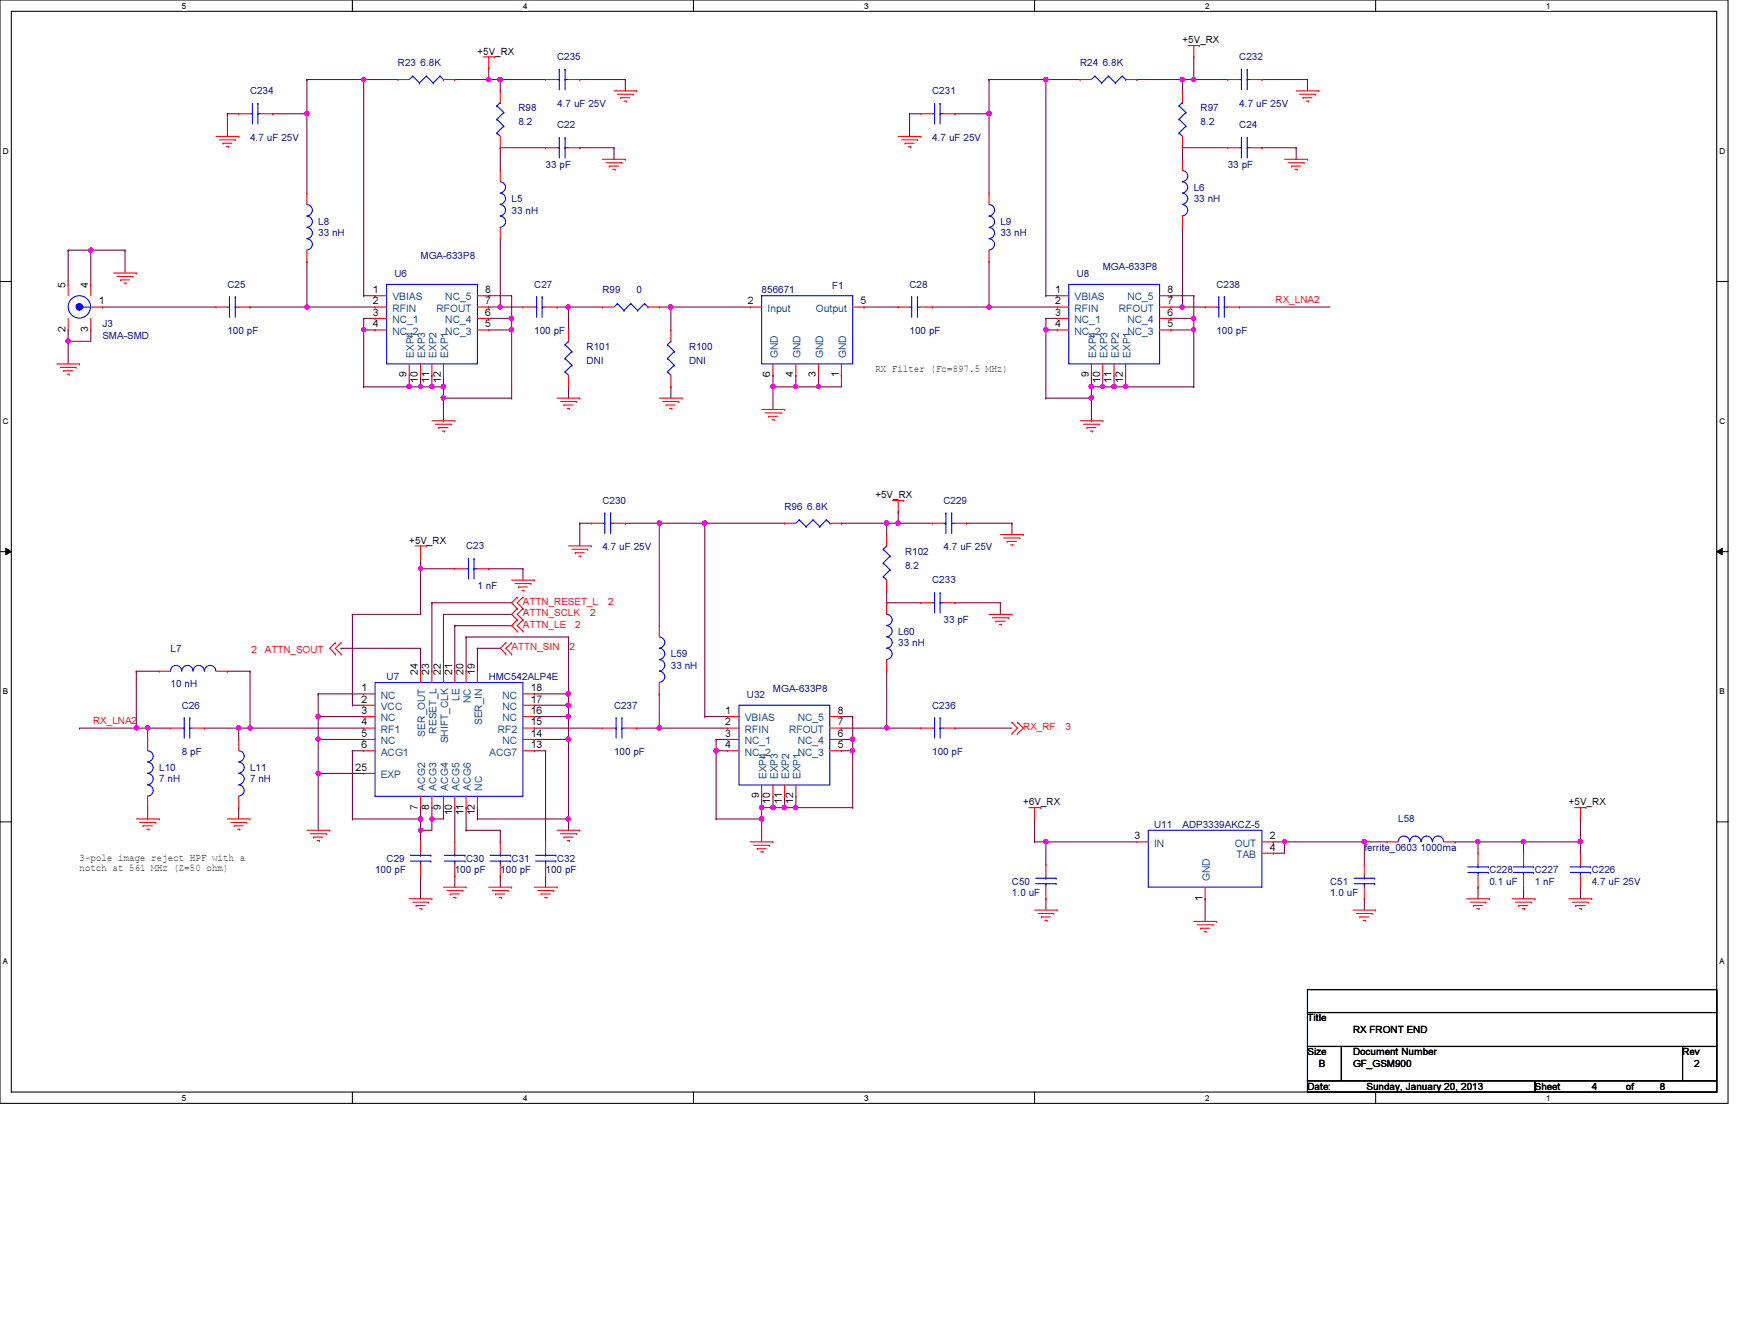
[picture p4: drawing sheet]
<svg xmlns="http://www.w3.org/2000/svg" width="279mm" height="216mm" viewBox="0 0 279 216" stroke-linecap="round" stroke-linejoin="round" font-family="sans-serif">
<defs><g id="words">
<g font-size="1.7">
<text x="10.5" y="46.3" transform="rotate(-90 10.5 46.3)">5</text>
<text x="14.2" y="46.3" transform="rotate(-90 14.2 46.3)">4</text>
<text x="60" y="47.1">1</text>
<text x="78.1" y="47.1">8</text>
<text x="169.7" y="47.1">1</text>
<text x="187.8" y="47.1">8</text>
<text x="10.5" y="53.3" transform="rotate(-90 10.5 53.3)">2</text>
<text x="14.2" y="53.3" transform="rotate(-90 14.2 53.3)">3</text>
<text x="15.9" y="48.9">1</text>
<text x="60" y="48.9">2</text>
<text x="60" y="50.8">3</text>
<text x="60" y="52.6">4</text>
<text x="78.1" y="48.9">7</text>
<text x="78.1" y="50.8">6</text>
<text x="78.1" y="52.6">5</text>
<text x="120.3" y="48.9">2</text>
<text x="138.4" y="48.9">5</text>
<text x="169.7" y="48.9">2</text>
<text x="169.7" y="50.8">3</text>
<text x="169.7" y="52.6">4</text>
<text x="187.8" y="48.9">7</text>
<text x="187.8" y="50.8">6</text>
<text x="187.8" y="52.6">5</text>
<text x="65.4" y="60.7" transform="rotate(-90 65.4 60.7)">9</text>
<text x="67.2" y="61.6" transform="rotate(-90 67.2 61.6)">10</text>
<text x="69" y="61.6" transform="rotate(-90 69 61.6)">11</text>
<text x="70.9" y="61.6" transform="rotate(-90 70.9 61.6)">12</text>
<text x="123.9" y="60.7" transform="rotate(-90 123.9 60.7)">6</text>
<text x="127.6" y="60.7" transform="rotate(-90 127.6 60.7)">4</text>
<text x="131.2" y="60.7" transform="rotate(-90 131.2 60.7)">3</text>
<text x="134.9" y="60.7" transform="rotate(-90 134.9 60.7)">1</text>
<text x="175.1" y="60.7" transform="rotate(-90 175.1 60.7)">9</text>
<text x="177" y="61.6" transform="rotate(-90 177 61.6)">10</text>
<text x="178.8" y="61.6" transform="rotate(-90 178.8 61.6)">11</text>
<text x="180.6" y="61.6" transform="rotate(-90 180.6 61.6)">12</text>
<text x="58.1" y="111.1">1</text>
<text x="58.1" y="112.9">2</text>
<text x="67.2" y="108.5" transform="rotate(-90 67.2 108.5)">24</text>
<text x="69" y="108.5" transform="rotate(-90 69 108.5)">23</text>
<text x="70.9" y="108.5" transform="rotate(-90 70.9 108.5)">22</text>
<text x="72.7" y="108.5" transform="rotate(-90 72.7 108.5)">21</text>
<text x="74.5" y="108.5" transform="rotate(-90 74.5 108.5)">20</text>
<text x="76.4" y="108.5" transform="rotate(-90 76.4 108.5)">19</text>
<text x="85.4" y="111.1">18</text>
<text x="85.4" y="112.9">17</text>
<text x="58.1" y="114.8">3</text>
<text x="58.1" y="116.6">4</text>
<text x="58.1" y="118.4">5</text>
<text x="85.4" y="114.8">16</text>
<text x="85.4" y="116.6">15</text>
<text x="85.4" y="118.4">14</text>
<text x="116.7" y="114.8">1</text>
<text x="116.7" y="116.6">2</text>
<text x="116.7" y="118.4">3</text>
<text x="134.7" y="114.8">8</text>
<text x="134.7" y="116.6">7</text>
<text x="134.7" y="118.4">6</text>
<text x="57.2" y="123.9">25</text>
<text x="58.1" y="120.3">6</text>
<text x="85.4" y="120.3">13</text>
<text x="116.7" y="120.3">4</text>
<text x="134.7" y="120.3">5</text>
<text x="67.2" y="130.2" transform="rotate(-90 67.2 130.2)">7</text>
<text x="69" y="130.2" transform="rotate(-90 69 130.2)">8</text>
<text x="70.9" y="130.2" transform="rotate(-90 70.9 130.2)">9</text>
<text x="72.7" y="131.1" transform="rotate(-90 72.7 131.1)">10</text>
<text x="74.5" y="131.1" transform="rotate(-90 74.5 131.1)">11</text>
<text x="76.4" y="131.1" transform="rotate(-90 76.4 131.1)">12</text>
<text x="122.1" y="128.4" transform="rotate(-90 122.1 128.4)">9</text>
<text x="123.9" y="129.2" transform="rotate(-90 123.9 129.2)">10</text>
<text x="125.8" y="129.2" transform="rotate(-90 125.8 129.2)">11</text>
<text x="127.6" y="129.2" transform="rotate(-90 127.6 129.2)">12</text>
<text x="182.5" y="134.9">3</text>
<text x="204.3" y="134.9">2</text>
<text x="204.3" y="136.7">4</text>
<text x="193.4" y="144.8" transform="rotate(-90 193.4 144.8)">1</text>
</g>
<g font-size="1.7" fill="#004080">
<text x="63.1" y="48.3">VBIAS</text>
<text x="63.1" y="50.1">RFIN</text>
<text x="63.1" y="51.9">NC_1</text>
<text x="63.1" y="53.8">NC_2</text>
<text x="70.2" y="50.1">RFOUT</text>
<text x="71.6" y="48.3">NC_5</text>
<text x="71.6" y="51.9">NC_4</text>
<text x="71.6" y="53.8">NC_3</text>
<text x="123.4" y="50.1">Input</text>
<text x="131.2" y="50.1">Output</text>
<text x="172.8" y="48.3">VBIAS</text>
<text x="172.8" y="50.1">RFIN</text>
<text x="172.8" y="51.9">NC_1</text>
<text x="172.8" y="53.8">NC_2</text>
<text x="180" y="50.1">RFOUT</text>
<text x="181.4" y="48.3">NC_5</text>
<text x="181.4" y="51.9">NC_4</text>
<text x="181.4" y="53.8">NC_3</text>
<text x="66.6" y="57.6" transform="rotate(-90 66.6 57.6)">EXP4</text>
<text x="68.4" y="57.6" transform="rotate(-90 68.4 57.6)">EXP3</text>
<text x="70.2" y="57.6" transform="rotate(-90 70.2 57.6)">EXP2</text>
<text x="72.1" y="57.6" transform="rotate(-90 72.1 57.6)">EXP1</text>
<text x="125.1" y="57.6" transform="rotate(-90 125.1 57.6)">GND</text>
<text x="128.8" y="57.6" transform="rotate(-90 128.8 57.6)">GND</text>
<text x="132.4" y="57.6" transform="rotate(-90 132.4 57.6)">GND</text>
<text x="136.1" y="57.6" transform="rotate(-90 136.1 57.6)">GND</text>
<text x="176.3" y="57.6" transform="rotate(-90 176.3 57.6)">EXP4</text>
<text x="178.1" y="57.6" transform="rotate(-90 178.1 57.6)">EXP3</text>
<text x="180" y="57.6" transform="rotate(-90 180 57.6)">EXP2</text>
<text x="181.8" y="57.6" transform="rotate(-90 181.8 57.6)">EXP1</text>
<text x="61.3" y="112.3">NC</text>
<text x="73.9" y="112.6" transform="rotate(-90 73.9 112.6)">LE</text>
<text x="75.7" y="113" transform="rotate(-90 75.7 113)">NC</text>
<text x="80.8" y="112.3">NC</text>
<text x="61.3" y="114.1">VCC</text>
<text x="61.3" y="116">NC</text>
<text x="61.3" y="117.8">RF1</text>
<text x="61.3" y="119.6">NC</text>
<text x="68.4" y="118.4" transform="rotate(-90 68.4 118.4)">SER_OUT</text>
<text x="70.2" y="117.9" transform="rotate(-90 70.2 117.9)">RESET_L</text>
<text x="72.1" y="119.5" transform="rotate(-90 72.1 119.5)">SHIFT_CLK</text>
<text x="77.6" y="116.6" transform="rotate(-90 77.6 116.6)">SER_IN</text>
<text x="80.1" y="117.8">RF2</text>
<text x="80.8" y="114.1">NC</text>
<text x="80.8" y="116">NC</text>
<text x="80.8" y="119.6">NC</text>
<text x="119.8" y="116">VBIAS</text>
<text x="119.8" y="117.8">RFIN</text>
<text x="119.8" y="119.6">NC_1</text>
<text x="126.9" y="117.8">RFOUT</text>
<text x="128.3" y="116">NC_5</text>
<text x="128.3" y="119.6">NC_4</text>
<text x="61.3" y="121.5">ACG1</text>
<text x="61.3" y="125.1">EXP</text>
<text x="78.7" y="121.5">ACG7</text>
<text x="119.8" y="121.5">NC_2</text>
<text x="123.3" y="125.3" transform="rotate(-90 123.3 125.3)">EXP4</text>
<text x="125.1" y="125.3" transform="rotate(-90 125.1 125.3)">EXP3</text>
<text x="127" y="125.3" transform="rotate(-90 127 125.3)">EXP2</text>
<text x="128.3" y="121.5">NC_3</text>
<text x="128.8" y="125.3" transform="rotate(-90 128.8 125.3)">EXP1</text>
<text x="68.4" y="127.1" transform="rotate(-90 68.4 127.1)">ACG2</text>
<text x="70.2" y="127.1" transform="rotate(-90 70.2 127.1)">ACG3</text>
<text x="72.1" y="127.1" transform="rotate(-90 72.1 127.1)">ACG4</text>
<text x="73.9" y="127.1" transform="rotate(-90 73.9 127.1)">ACG5</text>
<text x="75.7" y="127.1" transform="rotate(-90 75.7 127.1)">ACG6</text>
<text x="77.6" y="127.1" transform="rotate(-90 77.6 127.1)">NC</text>
<text x="185.6" y="136.1">IN</text>
<text x="198.6" y="136.1">OUT</text>
<text x="198.9" y="137.9">TAB</text>
<text x="194.6" y="141.7" transform="rotate(-90 194.6 141.7)">GND</text>
</g>
<g font-size="1.6" fill="#000080">
<text x="64" y="10.6">R23 6.8K</text>
<text x="89.6" y="9.7">C235</text>
<text x="173.7" y="10.6">R24 6.8K</text>
<text x="199.3" y="9.7">C232</text>
<text x="40.2" y="15.2">C234</text>
<text x="83.4" y="17.9">R98</text>
<text x="89.6" y="17.1">4.7 uF 25V</text>
<text x="149.9" y="15.2">C231</text>
<text x="193.1" y="17.9">R97</text>
<text x="199.3" y="17.1">4.7 uF 25V</text>
<text x="40.2" y="22.6">4.7 uF 25V</text>
<text x="83.4" y="20.1">8.2</text>
<text x="89.6" y="20.6">C22</text>
<text x="149.9" y="22.6">4.7 uF 25V</text>
<text x="193.1" y="20.1">8.2</text>
<text x="199.3" y="20.6">C24</text>
<text x="87.8" y="27.1">33 pF</text>
<text x="197.5" y="27.1">33 pF</text>
<text x="82.3" y="32.5">L5</text>
<text x="82.3" y="34.3">33 nH</text>
<text x="192" y="30.7">L6</text>
<text x="192" y="32.5">33 nH</text>
<text x="51.2" y="36.2">L8</text>
<text x="51.2" y="38">33 nH</text>
<text x="67.6" y="41.7">MGA-633P8</text>
<text x="160.9" y="36.2">L9</text>
<text x="160.9" y="38">33 nH</text>
<text x="36.6" y="46.2">C25</text>
<text x="63.5" y="44.6">U6</text>
<text x="85.9" y="46.2">C27</text>
<text x="96.9" y="47.2">R99</text>
<text x="102.4" y="47.2">0</text>
<text x="122.5" y="47.2">856671</text>
<text x="133.9" y="46.4">F1</text>
<text x="146.3" y="46.2">C28</text>
<text x="173.2" y="44.6">U8</text>
<text x="177.4" y="43.5">MGA-633P8</text>
<text x="195.7" y="46.2">C238</text>
<text x="16.5" y="52.6">J3</text>
<text x="36.6" y="53.7">100 pF</text>
<text x="85.9" y="53.7">100 pF</text>
<text x="146.3" y="53.7">100 pF</text>
<text x="195.7" y="53.7">100 pF</text>
<text x="16.5" y="54.5">SMA-SMD</text>
<text x="94.4" y="56.3">R101</text>
<text x="94.4" y="58.5">DNI</text>
<text x="110.8" y="56.3">R100</text>
<text x="110.8" y="58.5">DNI</text>
<text x="96.9" y="81">C230</text>
<text x="126.2" y="81.9">R96 6.8K</text>
<text x="151.8" y="81">C229</text>
<text x="75" y="88.3">C23</text>
<text x="96.9" y="88.5">4.7 uF 25V</text>
<text x="145.6" y="89.2">R102</text>
<text x="151.8" y="88.5">4.7 uF 25V</text>
<text x="76.8" y="94.7">1 nF</text>
<text x="145.6" y="91.4">8.2</text>
<text x="149.9" y="93.8">C233</text>
<text x="151.8" y="100.2">33 pF</text>
<text x="27.4" y="104.8">L7</text>
<text x="107.9" y="105.7">L59</text>
<text x="107.9" y="107.5">33 nH</text>
<text x="144.5" y="102">L60</text>
<text x="144.5" y="103.8">33 nH</text>
<text x="27.4" y="110.4">10 nH</text>
<text x="29.3" y="113.9">C26</text>
<text x="62.2" y="109.3">U7</text>
<text x="78.6" y="109.3">HMC542ALP4E</text>
<text x="98.8" y="113.9">C237</text>
<text x="120.1" y="112.3">U32</text>
<text x="124.3" y="111.2">MGA-633P8</text>
<text x="149.9" y="113.9">C236</text>
<text x="25.6" y="124">L10</text>
<text x="25.6" y="125.8">7 nH</text>
<text x="29.3" y="121.4">8 pF</text>
<text x="40.2" y="124">L11</text>
<text x="40.2" y="125.8">7 nH</text>
<text x="98.8" y="121.4">100 pF</text>
<text x="149.9" y="121.4">100 pF</text>
<text x="185.6" y="133.1">U11</text>
<text x="190.2" y="133.1">ADP3339AKCZ-5</text>
<text x="219.5" y="136.8">ferrite_0603 1000ma</text>
<text x="224.9" y="132.2">L58</text>
<text x="60.3" y="140.4">100 pF</text>
<text x="62.2" y="138.6">C29</text>
<text x="73.2" y="140.4">100 pF</text>
<text x="75" y="138.6">C30</text>
<text x="80.5" y="140.4">100 pF</text>
<text x="82.3" y="138.6">C31</text>
<text x="87.8" y="140.4">100 pF</text>
<text x="89.6" y="138.6">C32</text>
<text x="162.8" y="142.2">C50</text>
<text x="214" y="142.2">C51</text>
<text x="239.6" y="140.4">C228</text>
<text x="239.6" y="142.2">0.1 uF</text>
<text x="246.9" y="140.4">C227</text>
<text x="246.9" y="142.2">1 nF</text>
<text x="256" y="140.4">C226</text>
<text x="256" y="142.2">4.7 uF 25V</text>
<text x="162.8" y="144.1">1.0 uF</text>
<text x="214" y="144.1">1.0 uF</text>
</g>
<g font-size="1.6">
<text x="76.8" y="8.8">+5V_RX</text>
<text x="190.2" y="6.9">+5V_RX</text>
<text x="140.8" y="59.8">RX Filter (Fc=897.5 MHz)</text>
<text x="140.8" y="80.1">+5V_RX</text>
<text x="65.8" y="87.4">+5V_RX</text>
<text x="164.6" y="129.5">+6V_RX</text>
<text x="252.3" y="129.5">+5V_RX</text>
<text x="12.8" y="138.4">3-pole image reject HPF with a</text>
<text x="12.8" y="140">notch at 561 MHz (Z=50 ohm)</text>
<text x="210.3" y="164.2">Title</text>
<text x="217.6" y="166">RX FRONT END</text>
<text x="210.3" y="169.7">Size</text>
<text x="212.1" y="171.5">B</text>
<text x="217.6" y="171.5">GF_GSM900</text>
<text x="217.6" y="169.7">Document Number</text>
<text x="270.6" y="169.7">Rev</text>
<text x="272.5" y="171.5">2</text>
<text x="210.3" y="175.2">Date:</text>
<text x="219.8" y="175.2">Sunday, January 20, 2013</text>
<text x="246.9" y="175.2">Sheet</text>
<text x="256" y="175.2">4</text>
<text x="261.5" y="175.2">of</text>
<text x="267" y="175.2">8</text>
</g>
<g font-size="1.6" fill="#f00">
<text x="205.2" y="48.8">RX_LNA2</text>
<text x="84.1" y="97.2">ATTN_RESET_L</text>
<text x="84.1" y="99.1">ATTN_SCLK</text>
<text x="84.1" y="100.9">ATTN_LE</text>
<text x="92.5" y="100.9">2</text>
<text x="94.9" y="99.1">2</text>
<text x="97.8" y="97.2">2</text>
<text x="40.4" y="104.9">2</text>
<text x="42.6" y="104.9">ATTN_SOUT</text>
<text x="82.3" y="104.6">ATTN_SIN</text>
<text x="91.6" y="104.6">2</text>
<text x="15" y="116.5">RX_LNA2</text>
<text x="164.6" y="117.4">RX_RF</text>
<text x="171.4" y="117.4">3</text>
</g>
<g font-size="1.3">
<text x="29.3" y="1.4">5</text>
<text x="84.1" y="1.4">4</text>
<text x="139" y="1.4">3</text>
<text x="193.8" y="1.4">2</text>
<text x="248.7" y="1.4">1</text>
<text x=".5" y="24.7">D</text>
<text x="276.6" y="24.7">D</text>
<text x=".5" y="68.2">C</text>
<text x="276.6" y="68.2">C</text>
<text x=".5" y="111.6">B</text>
<text x="276.6" y="111.6">B</text>
<text x=".5" y="155">A</text>
<text x="276.6" y="155">A</text>
<text x="29.3" y="177">5</text>
<text x="84.1" y="177">4</text>
<text x="139" y="177">3</text>
<text x="193.8" y="177">2</text>
<text x="248.7" y="177">1</text>
</g>
</g></defs>
<path d="M0 0h278v177.4h-278zM1.8 1.8h274.3v173.8h-274.3z" fill="none" stroke="#000" stroke-width=".17"/>
<g fill="#fff">
<path d="M29.3 .2h.7v1.5h-.7z"/>
<path d="M29.3 175.8h.7v1.4h-.7z"/>
</g>
<path d="M56.7 0v1.8M56.7 175.6v1.8" fill="none" stroke="#000" stroke-width=".17"/>
<g fill="#fff">
<path d="M84.1 .2h.7v1.5h-.7z"/>
<path d="M84.1 175.8h.7v1.4h-.7z"/>
</g>
<path d="M111.5 0v1.8M111.5 175.6v1.8" fill="none" stroke="#000" stroke-width=".17"/>
<g fill="#fff">
<path d="M139 .2h.7v1.5h-.7z"/>
<path d="M139 175.8h.7v1.4h-.7z"/>
</g>
<path d="M166.4 0v1.8M166.4 175.6v1.8" fill="none" stroke="#000" stroke-width=".17"/>
<g fill="#fff">
<path d="M193.8 .2h.8v1.5h-.8z"/>
<path d="M193.8 175.8h.8v1.4h-.8z"/>
</g>
<path d="M221.3 0v1.8M221.3 175.6v1.8" fill="none" stroke="#000" stroke-width=".17"/>
<g fill="#fff">
<path d="M248.7 .2h.7v1.5h-.7z"/>
<path d="M248.7 175.8h.7v1.4h-.7z"/>
<path d="M.5 23.5h.9v1.5h-.9z"/>
<path d="M276.6 23.5h.9v1.5h-.9z"/>
<path d="M.5 67h.9v1.5h-.9z"/>
<path d="M276.6 67h.9v1.5h-.9z"/>
</g>
<path d="M0 45.3h1.8M276.1 45.3h1.9" fill="none" stroke="#000" stroke-width=".17"/>
<g fill="#fff">
<path d="M.5 110.4h.8v1.5h-.8z"/>
<path d="M276.6 110.4h.9v1.5h-.9z"/>
</g>
<path d="M0 88.7h1.8M276.1 88.7h1.9" fill="none" stroke="#000" stroke-width=".17"/>
<path d="M.9 88.1l.9 .6-.9 .5zM276.1 88.7l.9-.6v1.1z" fill="#000"/>
<path d="M.9 88.1l.9 .6-.9 .5zM276.1 88.7l.9-.6v1.1z" fill="none" stroke="#000" stroke-width=".16"/>
<g fill="#fff">
<path d="M.5 153.8h.8v1.5h-.8z"/>
<path d="M276.6 153.8h.9v1.5h-.9z"/>
</g>
<path d="M0 132.1h1.8M276.1 132.1h1.9" fill="none" stroke="#000" stroke-width=".17"/>
<path d="M11 53h.1M11 54.9h.1M11 53v1.9M11 54.9h3.6M124.3 62.2h.1M124.3 62.2v3.6" fill="none" stroke="#800040" stroke-width=".17"/>
<circle cx="10.9" cy="54.8" r=".36" fill="#f0f"/>
<circle cx="10.9" cy="54.8" r=".36" fill="none" stroke="#f0f" stroke-width=".17"/>
<path d="M11 54.9h.1M11 40.2h.1M11 40.2v5.5M11 54.9v3.6M11 40.2h9.1M14.6 53h.1M14.6 40.2h.1M14.6 40.2v5.5M14.6 53v1.9M20.1 40.2h.1M20.1 40.2v3.7" fill="none" stroke="#800040" stroke-width=".17"/>
<circle cx="14.6" cy="40.2" r=".34" fill="#f0f"/>
<circle cx="14.6" cy="40.2" r=".34" fill="none" stroke="#f0f" stroke-width=".17"/>
<path d="M124.3 62.2h.1M124.3 62.2h3.7" fill="none" stroke="#800040" stroke-width=".17"/>
<circle cx="128" cy="62.1" r=".34" fill="#f0f"/>
<circle cx="128" cy="62.1" r=".34" fill="none" stroke="#f0f" stroke-width=".17"/>
<circle cx="124.3" cy="62.1" r=".34" fill="#f0f"/>
<circle cx="124.3" cy="62.1" r=".34" fill="none" stroke="#f0f" stroke-width=".17"/>
<path d="M131.7 60.3h.1M131.7 62.2h.1M131.7 60.3v1.9M135.3 60.3h.1M135.3 60.3v1.9h-3.6" fill="none" stroke="#800040" stroke-width=".17"/>
<circle cx="131.7" cy="62.1" r=".34" fill="#f0f"/>
<circle cx="131.7" cy="62.1" r=".34" fill="none" stroke="#f0f" stroke-width=".17"/>
<path d="M128 60.3h.1M128 62.2h.1M128 60.3v1.9M128 62.2h3.7M23.7 117.1h.1M23.7 117.1h3.7M38.4 129.8h.1M38.4 129.8v1.9" fill="none" stroke="#800040" stroke-width=".17"/>
<circle cx="23.7" cy="117" r=".34" fill="#f0f"/>
<circle cx="23.7" cy="117" r=".34" fill="none" stroke="#f0f" stroke-width=".17"/>
<path d="M23.7 117.1h.1M23.7 117.1v1.8M32.9 117.1h.1M32.9 117.1h5.5" fill="none" stroke="#800040" stroke-width=".17"/>
<circle cx="38.4" cy="117" r=".36" fill="#f0f"/>
<circle cx="38.4" cy="117" r=".36" fill="none" stroke="#f0f" stroke-width=".17"/>
<path d="M36.6 107.9h.1M36.6 107.9h3.6M38.4 117.1h.1M38.4 117.1v1.8M40.2 117.1h.1M40.2 107.9h.1M40.2 117.1h18.3M40.2 107.9v9.2" fill="none" stroke="#800040" stroke-width=".17"/>
<circle cx="40.2" cy="117" r=".34" fill="#f0f"/>
<circle cx="40.2" cy="117" r=".34" fill="none" stroke="#f0f" stroke-width=".17"/>
<path d="M21.9 107.9h.1M21.9 107.9h3.7M51.2 111.5h.1M51.2 111.5h7.3M51.2 111.5v3.7M76.8 104.2h.1M76.8 104.2v3.7M76.8 104.2h3.7" fill="none" stroke="#800040" stroke-width=".17"/>
<circle cx="51.2" cy="115.2" r=".34" fill="#f0f"/>
<circle cx="51.2" cy="115.2" r=".34" fill="none" stroke="#f0f" stroke-width=".17"/>
<path d="M51.2 115.2h.1M51.2 118.9h.1M51.2 115.2h7.3M51.2 118.9v5.4M51.2 118.9h7.3M85.9 111.5h.1M85.9 111.5h5.5M91.4 111.5h.1M91.4 111.5v1.9" fill="none" stroke="#800040" stroke-width=".17"/>
<circle cx="91.4" cy="113.4" r=".34" fill="#f0f"/>
<circle cx="91.4" cy="113.4" r=".34" fill="none" stroke="#f0f" stroke-width=".17"/>
<circle cx="91.4" cy="111.5" r=".35" fill="#f0f"/>
<circle cx="91.4" cy="111.5" r=".35" fill="none" stroke="#f0f" stroke-width=".17"/>
<path d="M85.9 113.4h.1M85.9 113.4h5.5M91.4 113.4h.1M91.4 113.4v1.8" fill="none" stroke="#800040" stroke-width=".17"/>
<circle cx="91.4" cy="115.2" r=".34" fill="#f0f"/>
<circle cx="91.4" cy="115.2" r=".34" fill="none" stroke="#f0f" stroke-width=".17"/>
<path d="M85.9 115.2h.1M85.9 118.9h.1M85.9 115.2h5.5M85.9 118.9h5.5M91.4 115.2h.1M91.4 118.9h.1M91.4 115.2v16.5" fill="none" stroke="#800040" stroke-width=".17"/>
<circle cx="91.4" cy="118.8" r=".34" fill="#f0f"/>
<circle cx="91.4" cy="118.8" r=".34" fill="none" stroke="#f0f" stroke-width=".17"/>
<path d="M75 102.4h.1M75 102.4v5.5M75 102.4h16.4M91.4 102.4h.1M91.4 102.4v9.1M76.8 131.7h.1M76.8 131.7h14.6" fill="none" stroke="#800040" stroke-width=".17"/>
<circle cx="91.4" cy="131.7" r=".34" fill="#f0f"/>
<circle cx="91.4" cy="131.7" r=".34" fill="none" stroke="#f0f" stroke-width=".17"/>
<path d="M51.2 124.3h.1M51.2 124.3h7.3M51.2 124.3v9.2M76.8 129.8h.1M76.8 129.8v1.9M91.4 131.7h.1M91.4 131.7v1.8" fill="none" stroke="#800040" stroke-width=".17"/>
<circle cx="51.2" cy="124.3" r=".34" fill="#f0f"/>
<circle cx="51.2" cy="124.3" r=".34" fill="none" stroke="#f0f" stroke-width=".17"/>
<path d="M56.7 120.7h.1M56.7 120.7h1.8M56.7 120.7v11M69.5 131.7h.1M69.5 131.7h1.8M67.6 140.8h.1M67.6 140.8v3.7" fill="none" stroke="#800040" stroke-width=".17"/>
<circle cx="69.5" cy="131.7" r=".34" fill="#f0f"/>
<circle cx="69.5" cy="131.7" r=".34" fill="none" stroke="#f0f" stroke-width=".17"/>
<g fill="none" stroke="#800040" stroke-width=".17">
<path d="M56.7 98.8h.1M56.7 98.8v14.6M67.6 91.4h.1M67.6 91.4v7.4h-10.9M67.6 91.4h5.6M69.5 96.9h.1M69.5 96.9v11M69.5 96.9h12.8M71.3 98.8h.1M71.3 98.8v9.1M71.3 98.8h11M78.6 91.4h.1"/>
<path d="M78.6 91.4h5.5M84.1 91.4h.1M84.1 91.4v1.9M54.9 104.2h.1M54.9 104.2h12.7M56.7 113.4h.1M56.7 113.4h1.8M67.6 104.2h.1M67.6 104.2v3.7M73.2 100.6h.1M73.2 100.6v7.3M73.2 100.6h9.1"/>
<path d="M85.9 117.1h.1M85.9 117.1h11M69.5 131.7h.1M69.5 131.7v1.8M71.3 129.8h.1M71.3 129.8v1.9M73.2 129.8h.1M73.2 129.8v5.5M75 133.5h.1M75 129.8h.1M75 133.5h5.5M75 129.8v3.7"/>
<path d="M80.5 133.5h.1M80.5 133.5v1.8M85.9 120.7h.1M85.9 120.7h1.9M87.8 120.7h.1M87.8 120.7v14.6M204.8 137.2h.1M204.8 135.3h.1M204.8 135.3h14.7M206.6 135.3h.1M206.6 135.3v1.9h-1.8M73.2 140.8h.1"/>
<path d="M73.2 140.8v1.8M80.5 140.8h.1M80.5 140.8v1.8M87.8 140.8h.1M87.8 140.8v1.8M193.8 144.5h.1M193.8 144.5v3.6"/>
</g>
<circle cx="219.4" cy="135.3" r=".34" fill="#f0f"/>
<circle cx="219.4" cy="135.3" r=".34" fill="none" stroke="#f0f" stroke-width=".17"/>
<circle cx="206.6" cy="135.3" r=".34" fill="#f0f"/>
<circle cx="206.6" cy="135.3" r=".34" fill="none" stroke="#f0f" stroke-width=".17"/>
<path d="M166.4 135.3h.1M166.4 135.3h16.5M168.2 135.3h.1" fill="none" stroke="#800040" stroke-width=".17"/>
<circle cx="168.2" cy="135.3" r=".34" fill="#f0f"/>
<circle cx="168.2" cy="135.3" r=".34" fill="none" stroke="#f0f" stroke-width=".17"/>
<g fill="none" stroke="#800040" stroke-width=".17">
<path d="M166.4 131.7h.1M166.4 131.7v3.6M168.2 135.3h.1M168.2 135.3v3.7M219.5 135.3h.1M219.5 135.3v3.7M237.7 135.3h.1M237.7 135.3h16.5M237.7 135.3v1.9M245.1 135.3h.1M245.1 135.3v1.9M254.2 135.3h.1"/>
<path d="M254.2 135.3v1.9M168.2 144.5h.1M168.2 144.5v1.8M219.5 144.5h.1M219.5 144.5v1.8"/>
</g>
<circle cx="245" cy="135.3" r=".34" fill="#f0f"/>
<circle cx="245" cy="135.3" r=".34" fill="none" stroke="#f0f" stroke-width=".17"/>
<circle cx="237.7" cy="135.3" r=".34" fill="#f0f"/>
<circle cx="237.7" cy="135.3" r=".34" fill="none" stroke="#f0f" stroke-width=".17"/>
<path d="M254.2 131.7h.1M254.2 131.7v3.6" fill="none" stroke="#800040" stroke-width=".17"/>
<circle cx="254.2" cy="135.3" r=".34" fill="#f0f"/>
<circle cx="254.2" cy="135.3" r=".34" fill="none" stroke="#f0f" stroke-width=".17"/>
<g fill="none" stroke="#800040" stroke-width=".17">
<path d="M168.2 12.8h.1M168.2 12.8h5.5M168.2 12.8v34.7M190.2 23.7h.1M190.2 23.7h7.3M139 49.4h.1M139 49.4h5.5M124.3 60.3h.1M124.3 60.3v1.9M219.5 135.3h.1M219.5 135.3h3.6M234.1 135.3h.1"/>
<path d="M234.1 135.3h3.6M237.7 142.6h.1M237.7 142.6v1.9M245.1 142.6h.1M245.1 142.6v1.9M254.2 142.6h.1M254.2 142.6v1.9"/>
</g>
<circle cx="168.2" cy="12.8" r=".34" fill="#f0f"/>
<circle cx="168.2" cy="12.8" r=".34" fill="none" stroke="#f0f" stroke-width=".17"/>
<g fill="none" stroke="#800040" stroke-width=".17">
<path d="M190.2 12.8h.1M192 9.1h.1M192 9.1v3.7h-1.8M190.2 23.7h.1M190.2 23.7v1.9M203 23.7h.1M203 23.7h5.5M208.5 23.7h.1M208.5 23.7v1.9M149.9 49.4h.1M149.9 49.4h9.2M168.2 47.5h.1"/>
<path d="M168.2 47.5h1.9M188.3 49.4h.1M188.3 49.4h1.9"/>
</g>
<circle cx="192" cy="12.8" r=".34" fill="#f0f"/>
<circle cx="192" cy="12.8" r=".34" fill="none" stroke="#f0f" stroke-width=".17"/>
<path d="M190.2 12.8h.1M190.2 12.8v1.8" fill="none" stroke="#800040" stroke-width=".17"/>
<circle cx="190.2" cy="12.8" r=".34" fill="#f0f"/>
<circle cx="190.2" cy="12.8" r=".34" fill="none" stroke="#f0f" stroke-width=".17"/>
<path d="M190.2 36.6h.1M190.2 36.6v12.8M199.3 49.4h.1M199.3 49.4h14.7" fill="none" stroke="#800040" stroke-width=".17"/>
<circle cx="190.2" cy="49.4" r=".34" fill="#f0f"/>
<circle cx="190.2" cy="49.4" r=".34" fill="none" stroke="#f0f" stroke-width=".17"/>
<path d="M159.1 42h.1M159.1 42v7.4" fill="none" stroke="#800040" stroke-width=".17"/>
<circle cx="159.1" cy="49.4" r=".34" fill="#f0f"/>
<circle cx="159.1" cy="49.4" r=".34" fill="none" stroke="#f0f" stroke-width=".17"/>
<path d="M146.3 18.3h.1M146.3 18.3v3.6M153.6 18.3h.1M153.6 18.3h5.5M159.1 12.8h.1M159.1 18.3h.1M159.1 12.8v18.3M159.1 12.8h9.1M159.1 49.4h.1M159.1 49.4h11" fill="none" stroke="#800040" stroke-width=".17"/>
<circle cx="159.1" cy="18.2" r=".34" fill="#f0f"/>
<circle cx="159.1" cy="18.2" r=".34" fill="none" stroke="#f0f" stroke-width=".17"/>
<g fill="none" stroke="#800040" stroke-width=".17">
<path d="M58.5 12.8h.1M58.5 12.8h5.5M58.5 12.8v34.7M146.3 18.3h.1M146.3 18.3h1.8M192 12.8h.1M192 12.8h5.5M203 12.8h.1M203 12.8h7.3M210.3 12.8h.1M210.3 12.8v1.8M80.5 23.7h.1"/>
<path d="M80.5 23.7h7.3M190.2 49.4h.1M190.2 49.4h3.6"/>
</g>
<circle cx="58.5" cy="12.8" r=".34" fill="#f0f"/>
<circle cx="58.5" cy="12.8" r=".34" fill="none" stroke="#f0f" stroke-width=".17"/>
<g fill="none" stroke="#800040" stroke-width=".17">
<path d="M78.6 11h.1M78.6 11v1.8M80.5 23.7h.1M80.5 23.7v3.7M93.3 23.7h.1M93.3 23.7h5.5M98.8 23.7h.1M98.8 23.7v1.9M16.5 49.4h.1M16.5 49.4h18.3M40.2 49.4h.1M40.2 49.4h9.2"/>
<path d="M58.5 47.5h.1M58.5 47.5h1.8M91.4 49.4h.1M91.4 49.4h5.5M106 49.4h.1M106 49.4h1.9M91.4 62.2h.1M91.4 62.2v1.8"/>
</g>
<circle cx="107.9" cy="49.4" r=".34" fill="#f0f"/>
<circle cx="107.9" cy="49.4" r=".34" fill="none" stroke="#f0f" stroke-width=".17"/>
<path d="M91.4 49.4h.1M91.4 49.4v3.6M107.9 49.4h.1M107.9 49.4v3.6M107.9 49.4h12.8" fill="none" stroke="#800040" stroke-width=".17"/>
<circle cx="91.4" cy="49.4" r=".34" fill="#f0f"/>
<circle cx="91.4" cy="49.4" r=".34" fill="none" stroke="#f0f" stroke-width=".17"/>
<path d="M73.2 12.8h.1M73.2 12.8h5.4M80.5 12.8h.1M80.5 12.8v1.8M49.4 42h.1M49.4 42v7.4M107.9 62.2h.1M107.9 62.2v1.8" fill="none" stroke="#800040" stroke-width=".17"/>
<circle cx="49.4" cy="49.4" r=".34" fill="#f0f"/>
<circle cx="49.4" cy="49.4" r=".34" fill="none" stroke="#f0f" stroke-width=".17"/>
<path d="M36.6 18.3h.1M36.6 18.3v3.6M43.9 18.3h.1M43.9 18.3h5.5M49.4 12.8h.1M49.4 18.3h.1M49.4 12.8v18.3M49.4 12.8h9.1M49.4 49.4h.1M49.4 49.4h10.9" fill="none" stroke="#800040" stroke-width=".17"/>
<circle cx="49.4" cy="18.2" r=".34" fill="#f0f"/>
<circle cx="49.4" cy="18.2" r=".34" fill="none" stroke="#f0f" stroke-width=".17"/>
<g fill="none" stroke="#800040" stroke-width=".17">
<path d="M36.6 18.3h.1M36.6 18.3h1.8M80.5 12.8h.1M80.5 12.8h7.3M93.3 12.8h.1M93.3 12.8h7.3M100.6 12.8h.1M100.6 12.8v1.8M80.5 49.4h.1M80.5 49.4h3.6M89.6 49.4h.1M89.6 49.4h1.8"/>
<path d="M21.9 117.1h.1M21.9 107.9h.1M21.9 117.1h1.8M21.9 107.9v9.2M56.7 131.7h.1M56.7 131.7h10.9"/>
</g>
<circle cx="21.9" cy="117" r=".34" fill="#f0f"/>
<circle cx="21.9" cy="117" r=".34" fill="none" stroke="#f0f" stroke-width=".17"/>
<path d="M51.2 115.2h.1M51.2 115.2v3.7M67.6 133.5h.1M67.6 133.5h1.9" fill="none" stroke="#800040" stroke-width=".17"/>
<circle cx="51.2" cy="118.8" r=".34" fill="#f0f"/>
<circle cx="51.2" cy="118.8" r=".34" fill="none" stroke="#f0f" stroke-width=".17"/>
<path d="M67.6 89.6h.1M67.6 89.6v1.8" fill="none" stroke="#800040" stroke-width=".17"/>
<circle cx="67.6" cy="91.4" r=".34" fill="#f0f"/>
<circle cx="67.6" cy="91.4" r=".34" fill="none" stroke="#f0f" stroke-width=".17"/>
<path d="M144.5 82.3h.1M144.5 82.3v1.8" fill="none" stroke="#800040" stroke-width=".17"/>
<circle cx="144.4" cy="84.1" r=".35" fill="#f0f"/>
<circle cx="144.4" cy="84.1" r=".35" fill="none" stroke="#f0f" stroke-width=".17"/>
<g fill="none" stroke="#800040" stroke-width=".17">
<path d="M106 84.1h.1M106 84.1h7.4M106 84.1v16.5M142.6 84.1h.1M142.6 84.1v1.8M144.5 84.1h.1M144.5 84.1h5.4M155.4 84.1h.1M155.4 84.1h7.4M162.8 84.1h.1M162.8 84.1v1.8M106 111.5h.1"/>
<path d="M106 111.5v5.6"/>
</g>
<circle cx="106" cy="84.1" r=".35" fill="#f0f"/>
<circle cx="106" cy="84.1" r=".35" fill="none" stroke="#f0f" stroke-width=".17"/>
<path d="M113.4 84.1h.1M113.4 84.1v31.1M106 117.1h.1M106 117.1h11.1" fill="none" stroke="#800040" stroke-width=".17"/>
<circle cx="113.4" cy="84.1" r=".35" fill="#f0f"/>
<circle cx="113.4" cy="84.1" r=".35" fill="none" stroke="#f0f" stroke-width=".17"/>
<g fill="none" stroke="#800040" stroke-width=".17">
<path d="M93.3 84.1h.1M93.3 84.1h1.8M93.3 84.1v3.7M100.6 84.1h.1M100.6 84.1h5.4M113.4 84.1h.1M113.4 84.1h12.8M142.6 84.1h.1M142.6 95.1h.1M142.6 96.9h.1M142.6 84.1h1.9M142.6 95.1v1.8"/>
<path d="M142.6 96.9h5.5M153.6 96.9h.1M153.6 96.9h7.3M160.9 96.9h.1M160.9 96.9v1.9M113.4 115.2h.1M113.4 115.2h3.7M142.6 107.9h.1M142.6 117.1h.1M142.6 107.9v9.2M142.6 117.1h5.5M122.5 131.7h.1"/>
<path d="M122.5 131.7v3.6"/>
</g>
<circle cx="122.5" cy="131.7" r=".34" fill="#f0f"/>
<circle cx="122.5" cy="131.7" r=".34" fill="none" stroke="#f0f" stroke-width=".17"/>
<path d="M135.3 117.1h.1M135.3 117.1h7.3" fill="none" stroke="#800040" stroke-width=".17"/>
<circle cx="142.6" cy="117" r=".34" fill="#f0f"/>
<circle cx="142.6" cy="117" r=".34" fill="none" stroke="#f0f" stroke-width=".17"/>
<path d="M102.4 117.1h.1M102.4 117.1h3.6" fill="none" stroke="#800040" stroke-width=".17"/>
<circle cx="106" cy="117" r=".34" fill="#f0f"/>
<circle cx="106" cy="117" r=".34" fill="none" stroke="#f0f" stroke-width=".17"/>
<path d="M69.5 62.2h.1M69.5 62.2h1.8M71.3 62.2h.1M71.3 60.3v1.9M153.6 117.1h.1M153.6 117.1h9.2" fill="none" stroke="#800040" stroke-width=".17"/>
<circle cx="71.3" cy="62.1" r=".34" fill="#f0f"/>
<circle cx="71.3" cy="62.1" r=".34" fill="none" stroke="#f0f" stroke-width=".17"/>
<circle cx="69.5" cy="62.1" r=".34" fill="#f0f"/>
<circle cx="69.5" cy="62.1" r=".34" fill="none" stroke="#f0f" stroke-width=".17"/>
<path d="M65.8 62.2h.1M65.8 60.3v1.9M65.8 62.2h1.8M67.6 62.2h.1M69.5 60.3h.1M69.5 60.3v1.9" fill="none" stroke="#800040" stroke-width=".17"/>
<circle cx="65.8" cy="62.1" r=".36" fill="#f0f"/>
<circle cx="65.8" cy="62.1" r=".36" fill="none" stroke="#f0f" stroke-width=".17"/>
<circle cx="67.6" cy="62.1" r=".34" fill="#f0f"/>
<circle cx="67.6" cy="62.1" r=".34" fill="none" stroke="#f0f" stroke-width=".17"/>
<path d="M67.6 62.2h.1M67.6 60.3v1.9M67.6 62.2h1.9M69.5 62.2h.1M175.6 62.2h.1M175.6 62.2h1.8M175.6 60.3v1.9M177.4 62.2h.1M177.4 60.3v1.9" fill="none" stroke="#800040" stroke-width=".17"/>
<circle cx="177.4" cy="62.1" r=".34" fill="#f0f"/>
<circle cx="177.4" cy="62.1" r=".34" fill="none" stroke="#f0f" stroke-width=".17"/>
<circle cx="175.5" cy="62.1" r=".36" fill="#f0f"/>
<circle cx="175.5" cy="62.1" r=".36" fill="none" stroke="#f0f" stroke-width=".17"/>
<path d="M175.6 64h.1M175.6 62.2v1.8M177.4 62.2h.1M177.4 62.2h1.8M179.2 62.2h.1M179.2 60.3v1.9" fill="none" stroke="#800040" stroke-width=".17"/>
<circle cx="179.2" cy="62.1" r=".34" fill="#f0f"/>
<circle cx="179.2" cy="62.1" r=".34" fill="none" stroke="#f0f" stroke-width=".17"/>
<path d="M179.2 62.2h.1M179.2 62.2h1.9M181.1 62.2h.1M181.1 60.3v1.9" fill="none" stroke="#800040" stroke-width=".17"/>
<circle cx="181" cy="62.1" r=".34" fill="#f0f"/>
<circle cx="181" cy="62.1" r=".34" fill="none" stroke="#f0f" stroke-width=".17"/>
<path d="M124.3 129.8h.1M124.3 128v1.8" fill="none" stroke="#800040" stroke-width=".17"/>
<circle cx="124.3" cy="129.8" r=".35" fill="#f0f"/>
<circle cx="124.3" cy="129.8" r=".35" fill="none" stroke="#f0f" stroke-width=".17"/>
<path d="M122.5 129.8h.1M122.5 128h.1M122.5 129.8h1.8M122.5 128v1.8" fill="none" stroke="#800040" stroke-width=".17"/>
<circle cx="122.5" cy="129.8" r=".35" fill="#f0f"/>
<circle cx="122.5" cy="129.8" r=".35" fill="none" stroke="#f0f" stroke-width=".17"/>
<path d="M124.3 129.8h.1M124.3 129.8h3.7M126.2 129.8h.1M126.2 128v1.8M128 129.8h.1M128 128v1.8" fill="none" stroke="#800040" stroke-width=".17"/>
<circle cx="128" cy="129.8" r=".35" fill="#f0f"/>
<circle cx="128" cy="129.8" r=".35" fill="none" stroke="#f0f" stroke-width=".17"/>
<circle cx="126.1" cy="129.8" r=".35" fill="#f0f"/>
<circle cx="126.1" cy="129.8" r=".35" fill="none" stroke="#f0f" stroke-width=".17"/>
<path d="M78.6 12.8h.1M78.6 12.8h1.9M71.3 64h.1M71.3 62.2v1.8" fill="none" stroke="#800040" stroke-width=".17"/>
<circle cx="80.4" cy="12.8" r=".34" fill="#f0f"/>
<circle cx="80.4" cy="12.8" r=".34" fill="none" stroke="#f0f" stroke-width=".17"/>
<circle cx="78.6" cy="12.8" r=".34" fill="#f0f"/>
<circle cx="78.6" cy="12.8" r=".34" fill="none" stroke="#f0f" stroke-width=".17"/>
<path d="M182.9 12.8h.1M182.9 12.8h7.3M135.3 84.1h.1M135.3 84.1h7.3" fill="none" stroke="#800040" stroke-width=".17"/>
<circle cx="142.6" cy="84.1" r=".35" fill="#f0f"/>
<circle cx="142.6" cy="84.1" r=".35" fill="none" stroke="#f0f" stroke-width=".17"/>
<path d="M12.8 117.1h.1M12.8 117.1h9.1M38.4 117.1h.1M38.4 117.1h1.8M23.7 131.7h.1M23.7 129.8v1.9M67.6 133.5h.1M67.6 133.5v1.8" fill="none" stroke="#800040" stroke-width=".17"/>
<circle cx="67.6" cy="133.5" r=".34" fill="#f0f"/>
<circle cx="67.6" cy="133.5" r=".34" fill="none" stroke="#f0f" stroke-width=".17"/>
<path d="M67.6 129.8h.1M67.6 129.8v1.9M69.5 129.8h.1M69.5 129.8v1.9" fill="none" stroke="#800040" stroke-width=".17"/>
<circle cx="67.6" cy="131.7" r=".34" fill="#f0f"/>
<circle cx="67.6" cy="131.7" r=".34" fill="none" stroke="#f0f" stroke-width=".17"/>
<path d="M82.3 51.2h.1M82.3 47.5v3.7M71.3 64h.1M71.3 64h11M67.6 131.7h.1M67.6 131.7v1.8" fill="none" stroke="#800040" stroke-width=".17"/>
<circle cx="71.3" cy="64" r=".34" fill="#f0f"/>
<circle cx="71.3" cy="64" r=".34" fill="none" stroke="#f0f" stroke-width=".17"/>
<path d="M78.6 51.2h3.7M82.3 51.2h.1M82.3 53h.1M82.3 51.2v1.8M71.3 67.6h.1M71.3 64v3.6" fill="none" stroke="#800040" stroke-width=".17"/>
<circle cx="82.2" cy="51.2" r=".34" fill="#f0f"/>
<circle cx="82.2" cy="51.2" r=".34" fill="none" stroke="#f0f" stroke-width=".17"/>
<path d="M78.6 53h3.7M82.3 53h.1M82.3 53v11M82.3 64h.1" fill="none" stroke="#800040" stroke-width=".17"/>
<circle cx="82.2" cy="53" r=".34" fill="#f0f"/>
<circle cx="82.2" cy="53" r=".34" fill="none" stroke="#f0f" stroke-width=".17"/>
<path d="M58.5 53h.1M58.5 53v9.2M58.5 53h1.8M60.3 53h.1M58.5 62.2h.1M58.5 62.2h7.3" fill="none" stroke="#800040" stroke-width=".17"/>
<circle cx="58.5" cy="53" r=".34" fill="#f0f"/>
<circle cx="58.5" cy="53" r=".34" fill="none" stroke="#f0f" stroke-width=".17"/>
<path d="M58.5 51.2h.1M58.5 51.2v1.8M58.5 51.2h1.8M60.3 51.2h.1M168.2 51.2h.1M168.2 53h.1M168.2 51.2h1.9M168.2 51.2v1.8" fill="none" stroke="#800040" stroke-width=".17"/>
<circle cx="168.2" cy="53" r=".34" fill="#f0f"/>
<circle cx="168.2" cy="53" r=".34" fill="none" stroke="#f0f" stroke-width=".17"/>
<path d="M168.2 64h7.4M175.6 64h.1" fill="none" stroke="#800040" stroke-width=".17"/>
<circle cx="175.5" cy="64" r=".36" fill="#f0f"/>
<circle cx="175.5" cy="64" r=".36" fill="none" stroke="#f0f" stroke-width=".17"/>
<g fill="none" stroke="#800040" stroke-width=".17">
<path d="M168.2 53h.1M168.2 53h1.9M168.2 53v11M188.3 47.5h.1M188.3 51.2h.1M188.3 53h.1M188.3 53h3.7M188.3 47.5h3.7M192 53h.1M192 47.5h.1M192 47.5v3.7h-3.7M192 53v9.2"/>
<path d="M168.2 64h.1M175.6 67.6h.1M175.6 64v3.6M181.1 62.2h10.9M192 62.2h.1"/>
</g>
<circle cx="192" cy="53" r=".34" fill="#f0f"/>
<circle cx="192" cy="53" r=".34" fill="none" stroke="#f0f" stroke-width=".17"/>
<path d="M192 51.2h.1M192 51.2v1.8" fill="none" stroke="#800040" stroke-width=".17"/>
<circle cx="192" cy="51.2" r=".34" fill="#f0f"/>
<circle cx="192" cy="51.2" r=".34" fill="none" stroke="#f0f" stroke-width=".17"/>
<path d="M115.2 118.9h.1M115.2 118.9v12.8M115.2 118.9h1.9M115.2 120.7h.1M115.2 131.7h.1M115.2 120.7h1.9M115.2 131.7h7.3M122.5 131.7h.1M122.5 129.8h.1M122.5 129.8v1.9" fill="none" stroke="#800040" stroke-width=".17"/>
<circle cx="115.2" cy="120.7" r=".35" fill="#f0f"/>
<circle cx="115.2" cy="120.7" r=".35" fill="none" stroke="#f0f" stroke-width=".17"/>
<path d="M135.3 118.9h1.9M137.2 118.9h.1M137.2 118.9v10.9M128 129.8h.1M128 129.8h9.2M135.3 120.7h1.9M137.2 120.7h.1M137.2 129.8h.1" fill="none" stroke="#800040" stroke-width=".17"/>
<circle cx="137.1" cy="118.8" r=".34" fill="#f0f"/>
<circle cx="137.1" cy="118.8" r=".34" fill="none" stroke="#f0f" stroke-width=".17"/>
<circle cx="137.1" cy="120.7" r=".35" fill="#f0f"/>
<circle cx="137.1" cy="120.7" r=".35" fill="none" stroke="#f0f" stroke-width=".17"/>
<path d="M80.5 38.4v11M78.6 47.5h3.7M80.5 49.4h.1M82.3 47.5h.1M135.3 115.2h1.9M137.2 115.2h.1M137.2 118.9h.1M137.2 115.2v3.7" fill="none" stroke="#800040" stroke-width=".17"/>
<circle cx="80.4" cy="49.4" r=".34" fill="#f0f"/>
<circle cx="80.4" cy="49.4" r=".34" fill="none" stroke="#f0f" stroke-width=".17"/>
<path d="M78.6 49.4h.1M78.6 49.4h1.9" fill="none" stroke="#800040" stroke-width=".17"/>
<g fill="none" stroke="#f00" stroke-width=".17">
<path d="M38.4 18.3h.1M38.4 18.3h1.8M42 18.3h1.9M43.9 18.3h.1M64 12.8h.1M64 12.8h1.8M71.3 12.8h1.9M73.2 12.8h.1M77.7 9.1h1.8M78.6 11h.1M78.6 9.1v1.9M79.5 9.1h.1"/>
<path d="M98.8 14.6h3.6M99.3 15.2h2.6M99.9 15.7h.1M99.9 15.7h1.4M100.4 16.3h.4M100.8 16.3h.1M101.9 15.2h.1M102.4 14.6h.1M173.7 12.8h.1M173.7 12.8h1.9M181.1 12.8h1.8M182.9 12.8h.1"/>
<path d="M190.2 14.6h.1M190.2 14.6v1.9M191.1 7.3h1.8M192 9.1h.1M192 7.3v1.8M192.9 7.3h.1M197.5 12.8h.1M197.5 12.8h1.8M201.2 12.8h1.8M203 12.8h.1M208.5 14.6h3.6M209 15.2h2.6"/>
<path d="M209.6 15.7h.1M209.6 15.7h1.4M210.1 16.3h.4M210.5 16.3h.1M211.6 15.2h.1M212.1 14.6h.1M34.8 21.9h3.6M35.3 22.5h2.5M35.9 23h.1M35.9 23h1.4M36.4 23.6h.3M36.7 23.6h.1"/>
<path d="M37.8 22.5h.1M38.4 21.9h.1M49.4 31.1h.1M49.4 31.1v1.8M87.8 23.7h.1M87.8 23.7h1.8M91.4 23.7h1.9M93.3 23.7h.1M96.9 25.6h3.7M97.5 26.2h2.5M98 26.7h.1M98 26.7h1.5"/>
<path d="M98.6 27.2h.3M98.9 27.2h.1M100 26.2h.1M100.6 25.6h.1M144.5 21.9h3.6M145 22.5h2.6M145.6 23h.1M145.6 23h1.4M146.1 23.6h.4M146.5 23.6h.1M147.6 22.5h.1M148.1 21.9h.1"/>
<path d="M190.2 23.7h.1M190.2 25.6h.1M190.2 36.6h.1M190.2 21.9v1.8M190.2 25.6v1.8M190.2 34.8v1.8M197.5 23.7h.1M197.5 23.7h1.8M201.2 23.7h1.8M203 23.7h.1M206.6 25.6h3.7M207.2 26.2h2.6"/>
<path d="M207.7 26.7h.1M207.7 26.7h1.5M208.3 27.2h.4M208.7 27.2h.1M209.8 26.2h.1M210.3 25.6h.1M9.1 58.5h3.7M9.7 59.1h2.5M10.2 59.6h.1M10.2 59.6h1.5M12.2 59.1h.1M12.8 58.5h.1"/>
<path d="M18.3 43.9h3.6M18.8 44.4h2.6M19.4 45h.1M19.4 45h1.4M19.9 45.5h.4M20.3 45.5h.1M21.4 44.4h.1M21.9 43.9h.1M49.4 42h.1M49.4 40.2v1.8M60.3 47.5h.1M60.3 49.4h.1"/>
<path d="M60.3 51.2h.1M60.3 53h.1M60.3 47.5h1.9M60.3 49.4h1.9M60.3 51.2h1.9M60.3 53h1.9M65.8 58.5v1.8M67.6 58.5v1.8M69.5 58.5v1.8M71.3 58.5v1.8M76.8 47.5h1.8M76.8 49.4h1.8"/>
<path d="M76.8 51.2h1.8M76.8 53h1.8M78.6 47.5h.1M78.6 49.4h.1M78.6 51.2h.1M78.6 53h.1M84.1 49.4h.1M84.1 49.4h1.8M87.8 49.4h1.8M89.6 49.4h.1M96.9 49.4h.1M96.9 49.4h1.9"/>
<path d="M104.2 49.4h1.8M106 49.4h.1M107.9 53h.1M107.9 53v1.9M170.1 47.5h.1M170.1 49.4h.1M170.1 51.2h.1M170.1 53h.1M170.1 47.5h1.8M170.1 49.4h1.8M170.1 51.2h1.8M170.1 53h1.8"/>
<path d="M175.6 58.5v1.8M177.4 58.5v1.8M179.2 58.5v1.8M181.1 58.5v1.8M186.5 47.5h1.8M186.5 49.4h1.8M186.5 51.2h1.8M186.5 53h1.8M188.3 47.5h.1M188.3 49.4h.1M188.3 51.2h.1M188.3 53h.1"/>
<path d="M10.8 60.2h.3M11.1 60.2h.1M65.8 60.3h.1M67.6 60.3h.1M69.5 60.3h.1M69.5 67.6h3.7M70 68.2h2.6M70.6 68.7h.1M70.6 68.7h1.5M71.1 69.3h.4M71.3 60.3h.1M71.5 69.3h.1"/>
<path d="M72.6 68.2h.1M73.2 67.6h.1M89.6 64h3.7M90.2 64.6h2.5M90.7 65.1h.1M90.7 65.1h1.5M91.2 65.7h.4M91.6 65.7h.1M92.7 64.6h.1M93.3 64h.1M106 64h3.7M106.6 64.6h2.6"/>
<path d="M107.1 65.1h.1M107.1 65.1h1.5M107.7 65.7h.4M107.9 62.2h.1M107.9 60.3v1.9M108.1 65.7h.1M109.2 64.6h.1M109.7 64h.1M122.5 65.8h3.7M123.1 66.4h2.5M123.6 66.9h.1M123.6 66.9h1.5"/>
<path d="M124.2 67.5h.3M124.5 67.5h.1M125.6 66.4h.1M126.2 65.8h.1M173.7 67.6h3.7M174.3 68.2h2.5M174.8 68.7h.1M174.8 68.7h1.5M175.4 69.3h.3M175.6 60.3h.1M175.7 69.3h.1M176.8 68.2h.1"/>
<path d="M177.4 67.6h.1M177.4 60.3h.1M179.2 60.3h.1M181.1 60.3h.1M66.8 87.8h1.8M67.6 89.6h.1M67.6 87.8v1.8M68.6 87.8h.1M73.2 91.4h.1M73.2 91.4h1.8M76.8 91.4h1.8M78.6 91.4h.1"/>
<path d="M82.3 93.3h3.6M82.8 93.8h2.6M83.2 96h.1M83.2 97.8h.1M83.2 99.7h.1M83.2 96l-.9 .9 .9 .9M83.2 97.8l-.9 1 .9 .9M83.2 99.7l-.9 .9 .9 .9M83.4 94.4h.1M83.4 94.4h1.4M83.9 94.9h.4M84.1 97.8h.1"/>
<path d="M84.1 96h.1M84.1 99.7h.1M84.1 96l-.9 .9 .9 .9M84.1 97.8l-.9 1 .9 .9M84.1 99.7l-.9 .9 .9 .9M84.3 94.9h.1M85.4 93.8h.1M85.9 93.3h.1M91.4 87.8h3.7M92 88.3h2.5M92.5 88.9h.1M92.5 88.9h1.5"/>
<path d="M93.1 89.4h.3M93.4 89.4h.1M94.5 88.3h.1M95.1 87.8h.1M95.1 84.1h.1M95.1 84.1h1.8M98.8 84.1h1.8M100.6 84.1h.1M142.6 95.1h.1M142.6 85.9h.1M142.6 85.9v1.9M142.6 93.3v1.8"/>
<path d="M143.6 80.5h1.8M144.5 82.3h.1M144.5 80.5v1.8M145.4 80.5h.1M148.1 96.9h.1M148.1 96.9h1.8M151.8 96.9h1.8M153.6 96.9h.1M159.1 98.8h3.7M159.6 99.3h2.6M160.2 99.9h.1M160.2 99.9h1.5"/>
<path d="M160.9 85.9h3.7M161.5 86.5h2.5M162 87h.1M162 87h1.5M162.2 99.3h.1M162.6 87.6h.3M162.8 98.8h.1M162.9 87.6h.1M164 86.5h.1M164.6 85.9h.1M23.7 118.9h.1M23.7 118.9v1.8"/>
<path d="M25.6 107.9h.1M25.6 107.9h1.8M27.4 117.1h.1M27.4 117.1h1.9M31.1 117.1h1.8M32.9 117.1h.1M34.8 107.9h1.8M36.6 107.9h.1M38.4 118.9h.1M38.4 118.9v1.8M53.9 103.3h.1M53.9 105.2h.1"/>
<path d="M53.9 103.3l-.9 .9 .9 1M54.9 103.3h.1M54.9 105.2h.1M54.9 103.3l-1 .9 1 1M58.5 111.5h.1M58.5 113.4h.1M58.5 115.2h.1M58.5 117.1h.1M58.5 118.9h.1M58.5 111.5h1.8M58.5 113.4h1.8M58.5 115.2h1.8"/>
<path d="M58.5 117.1h1.8M58.5 118.9h1.8M67.6 107.9h.1M67.6 107.9v1.8M69.5 107.9h.1M69.5 107.9v1.8M71.3 107.9h.1M71.3 107.9v1.8M73.2 107.9h.1M73.2 107.9v1.8M75 107.9h.1M75 107.9v1.8"/>
<path d="M76.8 107.9h.1M76.8 107.9v1.8M81.4 103.3h.1M81.4 105.2h.1M81.4 103.3l-.9 .9 .9 1M82.3 105.2h.1M82.3 103.3h.1M82.3 103.3l-.9 .9 .9 1M83.2 101.5h.1M84.1 101.5h.1M84.1 111.5h1.8M84.1 113.4h1.8"/>
<path d="M84.1 115.2h1.8M84.1 117.1h1.8M84.1 118.9h1.8M85.9 111.5h.1M85.9 113.4h.1M85.9 115.2h.1M85.9 117.1h.1M85.9 118.9h.1M96.9 117.1h.1M96.9 117.1h1.9M100.6 117.1h1.8M102.4 117.1h.1"/>
<path d="M148.1 117.1h.1M148.1 117.1h1.8M151.8 117.1h1.8M153.6 117.1h.1M160.7 100.4h.4M161.1 100.4h.1M162.8 117.9h.1M162.8 116.1h.1M162.8 116.1l.9 1-.9 .8M163.7 117.9h.1M163.7 116.1h.1M163.7 116.1l.9 1-.9 .8"/>
<path d="M21.9 131.7h3.7M22.5 132.2h2.6M23 132.8h.1M23 132.8h1.5M23.6 133.3h.4M23.7 129.8h.1M23.7 128v1.8M24 133.3h.1M25.1 132.2h.1M25.6 131.7h.1M36.6 131.7h3.6M37.1 132.2h2.6"/>
<path d="M37.7 132.8h.1M37.7 132.8h1.4M38.2 133.3h.4M38.4 129.8h.1M38.4 128v1.8M38.6 133.3h.1M39.7 132.2h.1M40.2 131.7h.1M49.4 133.5h3.6M49.9 134h2.6M50.5 134.6h.1M50.5 134.6h1.4"/>
<path d="M51 135.1h.4M51.4 135.1h.1M52.5 134h.1M53 133.5h.1M58.5 120.7h.1M58.5 124.3h.1M58.5 120.7h1.8M58.5 124.3h1.8M67.6 129.8h.1M67.6 128v1.8M69.5 129.8h.1M69.5 128v1.8"/>
<path d="M71.3 129.8h.1M71.3 128v1.8M73.2 129.8h.1M73.2 135.3h.1M73.2 128v1.8M73.2 135.3v1.9M73.2 139v1.8M75 129.8h.1M75 128v1.8M76.8 129.8h.1M76.8 128v1.8M84.1 120.7h1.8"/>
<path d="M85.9 120.7h.1M87.8 135.3h.1M87.8 135.3v1.9M87.8 139v1.8M89.6 133.5h3.7M90.2 134h2.5M90.7 134.6h.1M90.7 134.6h1.5M91.2 135.1h.4M91.6 135.1h.1M92.7 134h.1M93.3 133.5h.1"/>
<path d="M120.7 135.3h3.6M121.2 135.9h2.6M121.8 136.4h.1M121.8 136.4h1.4M122.3 136.9h.4M122.7 136.9h.1M123.8 135.9h.1M124.3 135.3h.1M165.5 129.8h1.8M166.4 131.7h.1M166.4 129.8v1.9M167.3 129.8h.1"/>
<path d="M168.2 139h.1M168.2 139v1.8M182.9 135.3h.1M182.9 135.3h1.8M203 135.3h1.8M203 137.2h1.8M204.8 135.3h.1M204.8 137.2h.1M223.1 135.3h.1M223.1 135.3h1.8M232.2 135.3h1.9M234.1 135.3h.1"/>
<path d="M245.1 137.2h.1M245.1 137.2v1.8M253.3 129.8h1.8M254.2 131.7h.1M254.2 137.2h.1M254.2 129.8v1.9M254.2 137.2v1.8M255.1 129.8h.1M65.8 144.5h3.7M66.4 145h2.5M66.9 145.6h.1M66.9 145.6h1.5"/>
<path d="M67.5 146.1h.4M67.9 146.1h.1M68.9 145h.1M69.5 144.5h.1M71.3 142.6h3.7M71.9 143.2h2.5M72.4 143.7h.1M72.4 143.7h1.5M72.9 144.3h.4M73.2 140.8h.1M73.3 144.3h.1M74.4 143.2h.1"/>
<path d="M75 142.6h.1M78.6 142.6h3.7M79.2 143.2h2.5M79.7 143.7h.1M79.7 143.7h1.5M80.3 144.3h.3M80.6 144.3h.1M81.7 143.2h.1M82.3 142.6h.1M85.9 142.6h3.7M86.5 143.2h2.6M87 143.7h.1"/>
<path d="M87 143.7h1.5M87.6 144.3h.4M87.8 140.8h.1M88 144.3h.1M89.1 143.2h.1M89.6 142.6h.1M166.4 146.3h3.7M167 146.9h2.5M167.5 147.4h.1M167.5 147.4h1.5M168.1 148h.3M168.2 144.5h.1"/>
<path d="M168.2 142.6v1.9M168.4 148h.1M169.5 146.9h.1M170.1 146.3h.1M192 148.1h3.7M192.6 148.7h2.5M193.1 149.2h.1M193.1 149.2h1.5M193.7 149.8h.3M193.8 144.5h.1M193.8 142.6v1.9M194 149.8h.1"/>
<path d="M195.1 148.7h.1M195.7 148.1h.1M217.6 146.3h3.7M218.2 146.9h2.5M218.7 147.4h.1M218.7 147.4h1.5M219.2 148h.4M219.6 148h.1M220.7 146.9h.1M221.3 146.3h.1M235.9 144.5h3.7M236.5 145h2.5"/>
<path d="M237 145.6h.1M237 145.6h1.5M237.5 146.1h.4M237.9 146.1h.1M239 145h.1M239.6 144.5h.1M243.2 144.5h3.7M243.8 145h2.5M244.3 145.6h.1M244.3 145.6h1.5M244.9 146.1h.3M245.1 142.6h.1"/>
<path d="M245.1 140.8v1.8M245.2 146.1h.1M246.3 145h.1M246.9 144.5h.1M252.3 144.5h3.7M252.9 145h2.6M253.4 145.6h.1M253.4 145.6h1.5M254 146.1h.4M254.2 142.6h.1M254.2 140.8v1.8M254.4 146.1h.1"/>
<path d="M255.5 145h.1M256 144.5h.1"/>
</g>
<path d="M210.3 159.1h65.8v3.7h-65.8zM210.3 162.8h65.8v5.4h-65.8zM210.3 168.2h5.5v5.5h-5.5zM210.3 173.7h36.6v1.9h-36.6zM215.8 168.2h54.8v5.5h-54.8zM246.9 173.7h29.2v1.9h-29.2zM270.6 168.2h5.5v5.5h-5.5z" fill="none" stroke="#000" stroke-width=".17"/>
<g fill="none" stroke="#00f" stroke-width=".17">
<path d="M40.2 18.3h.4M40.6 18.3h.1M40.6 16.6h.1M40.6 16.6v3.3M41.5 16.6h.1M41.5 18.3h.1M41.5 18.3h.5M41.5 16.6v3.3M66.4 12.2h.1M66.4 12.2l-.6 .6M66.4 12.2l1.1 1.1M67.5 13.3h.1"/>
<path d="M68.6 12.2h.1M68.6 12.2l-1.1 1.1M68.6 12.2l1.1 1.1M69.7 13.3h.1M70.8 12.2h.1M70.8 12.2l-1.1 1.1M70.8 12.2l.5 .6M71.3 12.8h.1M176.1 12.2h.1M176.1 12.2l-.5 .6M176.1 12.2l1.1 1.1M177.2 13.3h.1"/>
<path d="M178.3 12.2h.1M178.3 12.2l-1.1 1.1M178.3 12.2l1.1 1.1M179.4 13.3h.1M180.5 12.2h.1M180.5 12.2l-1.1 1.1M180.5 12.2l.6 .6M181.1 12.8h.1M189.7 19.2h.1M189.7 17h.1M189.7 19.2l1.1 1.1M189.7 17l1.1 1.1"/>
<path d="M190.2 16.5h.1M190.2 16.5l-.5 .5M190.8 18.1h.1M190.8 18.1l-1.1 1.1M199.3 12.8h.4M199.7 12.8h.1M199.7 11.1h.1M199.7 11.1v3.3M200.6 11.1h.1M200.6 12.8h.1M200.6 12.8h.6M200.6 11.1v3.3"/>
<path d="M49.4 32.9a.91 .91 0 0 1 .8 .9 .91 .91 0 0 1-.8 .9M49.4 34.8a.89 .89 0 0 1 .8 .8 .89 .89 0 0 1-.8 .9M49.4 36.6a.89 .89 0 0 1 .8 .9 .89 .89 0 0 1-.8 .9M49.4 38.4a.89 .89 0 0 1 .8 .9 .89 .89 0 0 1-.8 .9M89.6 23.7h.4M90 23.7h.1M90 22.1h.1M90 22.1v3.3M90.9 22.1h.1M90.9 23.7h.1M90.9 23.7h.5M90.9 22.1v3.3"/>
<path d="M189.7 21.4h.1M189.7 21.4l.5 .5M190.2 27.4a.89 .89 0 0 1 .9 .9 .89 .89 0 0 1-.9 .9M190.2 29.3a.89 .89 0 0 1 .9 .9 .89 .89 0 0 1-.9 .8M190.2 31.1a.89 .89 0 0 1 .9 .9 .89 .89 0 0 1-.9 .9M190.2 32.9a.91 .91 0 0 1 .9 .9 .91 .91 0 0 1-.9 .9M190.8 20.3h.1M190.8 20.3l-1.1 1.1M199.3 23.7h.4M199.7 23.7h.1M199.7 22.1h.1M199.7 22.1v3.3"/>
<path d="M200.6 22.1h.1M200.6 23.7h.1M200.6 23.7h.6M200.6 22.1v3.3M62.2 45.7h14.6v12.8h-14.6zM85.9 49.4h.4M86.3 49.4h.1M86.3 47.7h.1M86.3 47.7v3.3M87.2 47.7h.1M87.2 49.4h.1M87.2 49.4h.6"/>
<path d="M87.2 47.7v3.3M99.3 48.8h.1M99.3 48.8l-.5 .6M99.3 48.8l1.1 1.1M100.4 49.9h.1M101.5 48.8h.1M101.5 48.8l-1.1 1.1M101.5 48.8l1.1 1.1M102.6 49.9h.1M103.7 48.8h.1M103.7 48.8l-1.1 1.1M103.7 48.8l.5 .6"/>
<path d="M104.2 49.4h.1M107.4 59.8h.1M107.4 57.6h.1M107.4 55.4h.1M107.4 59.8l.5 .5M107.4 57.6l1.1 1.1M107.4 55.4l1.1 1.1M107.9 54.9h.1M107.9 54.9l-.5 .5M108.5 58.7h.1M108.5 56.5h.1M108.5 58.7l-1.1 1.1"/>
<path d="M108.5 56.5l-1.1 1.1M171.9 45.7h14.6v12.8h-14.6zM75 91.4h.4M75.4 91.4h.1M75.4 89.8h.1M75.4 89.8v3.3M76.2 89.8h.1M76.2 91.4h.1M76.2 91.4h.6M76.2 89.8v3.3M96.9 84.1h.4M97.3 84.1h.1"/>
<path d="M97.3 82.5h.1M97.3 82.5v3.3M98.2 82.5h.1M98.2 84.1h.1M98.2 84.1h.6M98.2 82.5v3.3M142.1 92.7h.1M142.1 90.5h.1M142.1 88.3h.1M142.1 92.7l.5 .6M142.1 90.5l1.1 1.1M142.1 88.3l1.1 1.1"/>
<path d="M142.6 87.8h.1M142.6 87.8l-.5 .5M143.2 91.6h.1M143.2 89.4h.1M143.2 91.6l-1.1 1.1M143.2 89.4l-1.1 1.1M149.9 96.9h.4M150.3 96.9h.1M150.3 95.3h.1M150.3 95.3v3.3M151.2 95.3h.1M151.2 96.9h.1"/>
<path d="M151.2 96.9h.6M151.2 95.3v3.3M29.2 107.9a.89 .89 0 0 0-.9-.9 .89 .89 0 0 0-.9 .9M29.3 117.1h.3M29.6 117.1h.1M29.6 115.4h.1M29.6 115.4v3.3M30.5 115.4h.1M30.5 117.1h.1M30.5 117.1h.6M30.5 115.4v3.3M31 107.9a.89 .89 0 0 0-.9-.9 .89 .89 0 0 0-.8 .9"/>
<path d="M32.9 107.9a.89 .89 0 0 0-1-.9 .89 .89 0 0 0-.8 .9M34.7 107.9a.91 .91 0 0 0-.9-.9 .91 .91 0 0 0-.9 .9M60.3 109.7h23.8v18.3h-23.8zM98.8 117.1h.3M99.1 117.1h.1M99.1 115.4h.1M99.1 115.4v3.3M100 115.4h.1M100 117.1h.1M100 117.1h.6M100 115.4v3.3M149.9 117.1h.4"/>
<path d="M150.3 117.1h.1M150.3 115.4h.1M150.3 115.4v3.3M151.2 115.4h.1M151.2 117.1h.1M151.2 115.4v3.3M151.2 117.1h.6M23.7 120.7a.89 .89 0 0 1 .9 .9 .89 .89 0 0 1-.9 .9M23.7 122.5a.89 .89 0 0 1 .9 .9 .89 .89 0 0 1-.9 .9M23.7 124.3a.91 .91 0 0 1 .9 .9 .91 .91 0 0 1-.9 1M23.7 126.2a.89 .89 0 0 1 .9 .9 .89 .89 0 0 1-.9 .9M38.4 120.7a.89 .89 0 0 1 .9 .9 .89 .89 0 0 1-.9 .9"/>
<path d="M38.4 122.5a.89 .89 0 0 1 .9 .9 .89 .89 0 0 1-.9 .9M38.4 124.3a.91 .91 0 0 1 .9 .9 .91 .91 0 0 1-.9 1M38.4 126.2a.89 .89 0 0 1 .9 .9 .89 .89 0 0 1-.9 .9M71.5 138.4h3.3M71.5 137.5h3.3M73.2 137.5h.1M73.2 138.4h.1M73.2 137.2v.3M73.2 138.4v.6M74.8 138.4h.1M74.8 137.5h.1M86.1 138.4h3.3"/>
<path d="M86.1 137.5h3.3M87.8 137.5h.1M87.8 138.4h.1M87.8 137.2v.3M87.8 138.4v.6M89.4 138.4h.1M89.4 137.5h.1M184.7 133.5h18.3v9.1h-18.3zM226.7 135.3a.91 .91 0 0 0-.9-.9 .91 .91 0 0 0-.9 .9M228.6 135.3a.89 .89 0 0 0-1-.9 .89 .89 0 0 0-.8 .9M230.4 135.3a.89 .89 0 0 0-.9-.9 .89 .89 0 0 0-.9 .9M232.2 135.3a.89 .89 0 0 0-.9-.9 .89 .89 0 0 0-.9 .9"/>
<path d="M243.4 139.4h3.3M245.1 139.4h.1M245.1 139v.4M246.7 139.4h.1M252.6 139.4h3.2M254.2 139.4h.1M254.2 139v.4M255.8 139.4h.1M166.6 142.1h3.3M166.6 141.2h3.3M168.2 141.2h.1M168.2 142.1h.1"/>
<path d="M168.2 140.8v.4M168.2 142.1v.5M169.9 142.1h.1M169.9 141.2h.1M243.4 140.3h3.3M245.1 140.3h.1M245.1 140.3v.5M246.7 140.3h.1M252.6 140.3h3.2M254.2 140.3h.1M254.2 140.3v.5M255.8 140.3h.1"/>
</g>
<circle cx="12.8" cy="49.3" r=".54" fill="#00f"/>
<g fill="none" stroke="#00f" stroke-width=".17">
<path d="M79.9 19.2h.1M79.9 17h.1M79.9 19.2l1.1 1.1M79.9 17l1.1 1.1M80.5 16.5h.1M80.5 16.5l-.6 .5M81 18.1h.1M81 18.1l-1.1 1.1M89.6 12.8h.4M90 12.8h.1M90 11.1h.1M90 11.1v3.3"/>
<path d="M90.9 11.1h.1M90.9 12.8h.1M90.9 12.8h.5M90.9 11.1v3.3M149.9 18.3h.4M150.3 18.3h.1M150.3 16.6h.1M150.3 16.6v3.3M151.2 16.6h.1M151.2 18.3h.1M151.2 18.3h.6M151.2 16.6v3.3"/>
<path d="M79.9 21.4h.1M79.9 21.4l.6 .5M80.5 29.3a.89 .89 0 0 1 .8 .9 .89 .89 0 0 1-.9 .8M80.5 31.1a.89 .89 0 0 1 .8 .9 .89 .89 0 0 1-.9 .9M80.5 32.9a.91 .91 0 0 1 .8 .9 .91 .91 0 0 1-.9 .9M80.5 34.8a.89 .89 0 0 1 .8 .9 .89 .89 0 0 1-.9 .8M81 20.3h.1M81 20.3l-1.1 1.1M159.1 32.9a.91 .91 0 0 1 .9 .9 .91 .91 0 0 1-.9 .9M159.1 34.8a.89 .89 0 0 1 .9 .8 .89 .89 0 0 1-.9 .9M159.1 36.6a.89 .89 0 0 1 .9 .9 .89 .89 0 0 1-.9 .9M159.1 38.4a.89 .89 0 0 1 .9 .9 .89 .89 0 0 1-.9 .9"/>
<path d="M13.3 49.4h.1M13.3 49.4h1.3M36.6 49.4h.3M36.9 49.4h.1M36.9 47.7h.1M36.9 47.7v3.3M37.8 47.7h.1M37.8 49.4h.1M37.8 49.4h.6M37.8 47.7v3.3M90.9 59.8h.1M90.9 57.6h.1"/>
<path d="M90.9 55.4h.1M90.9 59.8l.5 .5M90.9 57.6l1.1 1.1M90.9 55.4l1.1 1.1M91.4 54.9h.1M91.4 54.9l-.5 .5M92 58.7h.1M92 56.5h.1M92 58.7l-1.1 1.1M92 56.5l-1.1 1.1M122.5 47.5h14.7v11h-14.7zM146.3 49.4h.3"/>
<path d="M146.6 49.4h.1M146.6 47.7h.1M146.6 47.7v3.3M147.6 47.7h.1M147.6 49.4h.1M147.6 49.4h.5M147.6 47.7v3.3M195.7 49.4h.3M196 49.4h.1M196 47.7h.1M196 47.7v3.3M196.9 47.7h.1"/>
<path d="M196.9 49.4h.1M196.9 49.4h.6M196.9 47.7v3.3M128.6 83.6h.1M128.6 83.6l-.6 .5M128.6 83.6l1.1 1.1M129.7 84.7h.1M130.8 83.6h.1M130.8 83.6l-1.1 1.1M130.8 83.6l1.1 1.1M131.9 84.7h.1M132.9 83.6h.1"/>
<path d="M132.9 83.6l-1 1.1M132.9 83.6l.6 .5M133.5 84.1h.1M142.6 98.8a.89 .89 0 0 1 .9 .9 .89 .89 0 0 1-.9 .8M151.8 84.1h.3M152.1 84.1h.1M152.1 82.5h.1M152.1 82.5v3.3M153.1 82.5h.1M153.1 84.1h.1M153.1 84.1h.5M153.1 82.5v3.3"/>
<path d="M106 102.4a.89 .89 0 0 1 .9 .9 .89 .89 0 0 1-.9 .9M106 104.2a.89 .89 0 0 1 .9 .9 .89 .89 0 0 1-.9 .9M106 106a.91 .91 0 0 1 .9 1 .91 .91 0 0 1-.9 .9M106 107.9a.89 .89 0 0 1 .9 .9 .89 .89 0 0 1-.9 .9M118.9 113.4h14.6v12.8h-14.6zM142.6 100.6a.89 .89 0 0 1 .9 .9 .89 .89 0 0 1-.9 .9M142.6 102.4a.89 .89 0 0 1 .9 .9 .89 .89 0 0 1-.9 .9M142.6 104.2a.89 .89 0 0 1 .9 .9 .89 .89 0 0 1-.9 .9M66 138.4h3.3M66 137.5h3.3M67.6 137.5h.1M67.6 138.4h.1"/>
<path d="M67.6 137.2v.3M67.6 138.4v.6M69.3 138.4h.1M69.3 137.5h.1M78.8 138.4h3.3M78.8 137.5h3.3M80.5 137.5h.1M80.5 138.4h.1M80.5 137.2v.3M80.5 138.4v.6M82.1 138.4h.1M82.1 137.5h.1"/>
<path d="M236.1 139.4h3.3M237.7 139.4h.1M237.7 139v.4M239.4 139.4h.1M217.8 142.1h3.3M217.8 141.2h3.3M219.5 141.2h.1M219.5 142.1h.1M219.5 140.8v.4M219.5 142.1v.5M221.1 142.1h.1M221.1 141.2h.1"/>
<path d="M236.1 140.3h3.3M237.7 140.3h.1M237.7 140.3v.5M239.4 140.3h.1"/>
<circle cx="12.8" cy="49.3" r=".54"/>
<circle cx="12.8" cy="49.3" r="1.8"/>
</g>
<g fill="none" stroke="#f00" stroke-width=".17">
<path d="M80.5 14.6h.1M80.5 14.6v1.9M87.8 12.8h.1M87.8 12.8h1.8M91.4 12.8h1.9M93.3 12.8h.1M148.1 18.3h.1M148.1 18.3h1.8M151.8 18.3h1.8M153.6 18.3h.1M80.5 23.7h.1M80.5 27.4h.1"/>
<path d="M80.5 38.4h.1M80.5 21.9v1.8M80.5 27.4v1.9M80.5 36.6v1.8M159.1 31.1h.1M159.1 31.1v1.8M11 53h.1M11 45.7h.1M11 45.7v1.8M11 51.2v1.8M14.6 53h.1M14.6 45.7h.1"/>
<path d="M14.6 49.4h1.9M14.6 45.7v1.8M14.6 51.2v1.8M16.5 49.4h.1M34.8 49.4h.1M34.8 49.4h1.8M38.4 49.4h1.8M40.2 49.4h.1M91.4 53h.1M91.4 53v1.9M120.7 49.4h.1M120.7 49.4h1.8"/>
<path d="M124.3 58.5v1.8M128 58.5v1.8M131.7 58.5v1.8M135.3 58.5v1.8M137.2 49.4h1.8M139 49.4h.1M144.5 49.4h.1M144.5 49.4h1.8M148.1 49.4h1.8M149.9 49.4h.1M159.1 42h.1M159.1 40.2v1.8"/>
<path d="M193.8 49.4h.1M193.8 49.4h1.9M197.5 49.4h1.8M199.3 49.4h.1M91.4 62.2h.1M91.4 60.3v1.9M124.3 60.3h.1M128 60.3h.1M131.7 60.3h.1M135.3 60.3h.1M126.2 84.1h.1M126.2 84.1h1.8"/>
<path d="M133.5 84.1h1.8M135.3 84.1h.1M142.6 96.9h.1M142.6 96.9v1.9M149.9 84.1h.1M149.9 84.1h1.9M153.6 84.1h1.8M155.4 84.1h.1M106 100.6h.1M106 111.5h.1M106 100.6v1.8M106 109.7v1.8"/>
<path d="M117.1 115.2h.1M117.1 117.1h.1M117.1 118.9h.1M117.1 115.2h1.8M117.1 117.1h1.8M117.1 118.9h1.8M133.5 115.2h1.8M133.5 117.1h1.8M133.5 118.9h1.8M135.3 115.2h.1M135.3 117.1h.1M135.3 118.9h.1"/>
<path d="M142.6 107.9h.1M142.6 106v1.9M67.6 135.3h.1M67.6 135.3v1.9M67.6 139v1.8M80.5 135.3h.1M80.5 135.3v1.9M80.5 139v1.8M117.1 120.7h.1M117.1 120.7h1.8M122.5 128h.1M122.5 126.2v1.8"/>
<path d="M124.3 128h.1M124.3 126.2v1.8M126.2 128h.1M126.2 126.2v1.8M128 128h.1M128 126.2v1.8M133.5 120.7h1.8M135.3 120.7h.1M219.5 139h.1M219.5 139v1.8M237.7 137.2h.1M237.7 137.2v1.8"/>
<path d="M67.6 140.8h.1M80.5 140.8h.1M219.5 144.5h.1M219.5 142.6v1.9M237.7 142.6h.1M237.7 140.8v1.8"/>
</g>
<circle cx="10.9" cy="54.8" r=".36" fill="#f0f"/>
<circle cx="10.9" cy="54.8" r=".36" fill="none" stroke="#f0f" stroke-width=".17"/>
<circle cx="14.6" cy="40.2" r=".34" fill="#f0f"/>
<circle cx="14.6" cy="40.2" r=".34" fill="none" stroke="#f0f" stroke-width=".17"/>
<circle cx="128" cy="62.1" r=".34" fill="#f0f"/>
<circle cx="128" cy="62.1" r=".34" fill="none" stroke="#f0f" stroke-width=".17"/>
<circle cx="124.3" cy="62.1" r=".34" fill="#f0f"/>
<circle cx="124.3" cy="62.1" r=".34" fill="none" stroke="#f0f" stroke-width=".17"/>
<circle cx="131.7" cy="62.1" r=".34" fill="#f0f"/>
<circle cx="131.7" cy="62.1" r=".34" fill="none" stroke="#f0f" stroke-width=".17"/>
<circle cx="23.7" cy="117" r=".34" fill="#f0f"/>
<circle cx="23.7" cy="117" r=".34" fill="none" stroke="#f0f" stroke-width=".17"/>
<circle cx="38.4" cy="117" r=".36" fill="#f0f"/>
<circle cx="38.4" cy="117" r=".36" fill="none" stroke="#f0f" stroke-width=".17"/>
<circle cx="40.2" cy="117" r=".34" fill="#f0f"/>
<circle cx="40.2" cy="117" r=".34" fill="none" stroke="#f0f" stroke-width=".17"/>
<circle cx="51.2" cy="115.2" r=".34" fill="#f0f"/>
<circle cx="51.2" cy="115.2" r=".34" fill="none" stroke="#f0f" stroke-width=".17"/>
<circle cx="91.4" cy="113.4" r=".34" fill="#f0f"/>
<circle cx="91.4" cy="113.4" r=".34" fill="none" stroke="#f0f" stroke-width=".17"/>
<circle cx="91.4" cy="111.5" r=".35" fill="#f0f"/>
<circle cx="91.4" cy="111.5" r=".35" fill="none" stroke="#f0f" stroke-width=".17"/>
<circle cx="91.4" cy="115.2" r=".34" fill="#f0f"/>
<circle cx="91.4" cy="115.2" r=".34" fill="none" stroke="#f0f" stroke-width=".17"/>
<circle cx="91.4" cy="118.8" r=".34" fill="#f0f"/>
<circle cx="91.4" cy="118.8" r=".34" fill="none" stroke="#f0f" stroke-width=".17"/>
<circle cx="91.4" cy="131.7" r=".34" fill="#f0f"/>
<circle cx="91.4" cy="131.7" r=".34" fill="none" stroke="#f0f" stroke-width=".17"/>
<circle cx="51.2" cy="124.3" r=".34" fill="#f0f"/>
<circle cx="51.2" cy="124.3" r=".34" fill="none" stroke="#f0f" stroke-width=".17"/>
<circle cx="69.5" cy="131.7" r=".34" fill="#f0f"/>
<circle cx="69.5" cy="131.7" r=".34" fill="none" stroke="#f0f" stroke-width=".17"/>
<circle cx="219.4" cy="135.3" r=".34" fill="#f0f"/>
<circle cx="219.4" cy="135.3" r=".34" fill="none" stroke="#f0f" stroke-width=".17"/>
<circle cx="206.6" cy="135.3" r=".34" fill="#f0f"/>
<circle cx="206.6" cy="135.3" r=".34" fill="none" stroke="#f0f" stroke-width=".17"/>
<circle cx="168.2" cy="135.3" r=".34" fill="#f0f"/>
<circle cx="168.2" cy="135.3" r=".34" fill="none" stroke="#f0f" stroke-width=".17"/>
<circle cx="245" cy="135.3" r=".34" fill="#f0f"/>
<circle cx="245" cy="135.3" r=".34" fill="none" stroke="#f0f" stroke-width=".17"/>
<circle cx="237.7" cy="135.3" r=".34" fill="#f0f"/>
<circle cx="237.7" cy="135.3" r=".34" fill="none" stroke="#f0f" stroke-width=".17"/>
<circle cx="254.2" cy="135.3" r=".34" fill="#f0f"/>
<circle cx="254.2" cy="135.3" r=".34" fill="none" stroke="#f0f" stroke-width=".17"/>
<circle cx="168.2" cy="12.8" r=".34" fill="#f0f"/>
<circle cx="168.2" cy="12.8" r=".34" fill="none" stroke="#f0f" stroke-width=".17"/>
<circle cx="192" cy="12.8" r=".34" fill="#f0f"/>
<circle cx="192" cy="12.8" r=".34" fill="none" stroke="#f0f" stroke-width=".17"/>
<circle cx="190.2" cy="12.8" r=".34" fill="#f0f"/>
<circle cx="190.2" cy="12.8" r=".34" fill="none" stroke="#f0f" stroke-width=".17"/>
<circle cx="190.2" cy="49.4" r=".34" fill="#f0f"/>
<circle cx="190.2" cy="49.4" r=".34" fill="none" stroke="#f0f" stroke-width=".17"/>
<circle cx="159.1" cy="49.4" r=".34" fill="#f0f"/>
<circle cx="159.1" cy="49.4" r=".34" fill="none" stroke="#f0f" stroke-width=".17"/>
<circle cx="159.1" cy="18.2" r=".34" fill="#f0f"/>
<circle cx="159.1" cy="18.2" r=".34" fill="none" stroke="#f0f" stroke-width=".17"/>
<circle cx="58.5" cy="12.8" r=".34" fill="#f0f"/>
<circle cx="58.5" cy="12.8" r=".34" fill="none" stroke="#f0f" stroke-width=".17"/>
<circle cx="107.9" cy="49.4" r=".34" fill="#f0f"/>
<circle cx="107.9" cy="49.4" r=".34" fill="none" stroke="#f0f" stroke-width=".17"/>
<circle cx="91.4" cy="49.4" r=".34" fill="#f0f"/>
<circle cx="91.4" cy="49.4" r=".34" fill="none" stroke="#f0f" stroke-width=".17"/>
<circle cx="49.4" cy="49.4" r=".34" fill="#f0f"/>
<circle cx="49.4" cy="49.4" r=".34" fill="none" stroke="#f0f" stroke-width=".17"/>
<circle cx="49.4" cy="18.2" r=".34" fill="#f0f"/>
<circle cx="49.4" cy="18.2" r=".34" fill="none" stroke="#f0f" stroke-width=".17"/>
<circle cx="21.9" cy="117" r=".34" fill="#f0f"/>
<circle cx="21.9" cy="117" r=".34" fill="none" stroke="#f0f" stroke-width=".17"/>
<circle cx="51.2" cy="118.8" r=".34" fill="#f0f"/>
<circle cx="51.2" cy="118.8" r=".34" fill="none" stroke="#f0f" stroke-width=".17"/>
<circle cx="67.6" cy="91.4" r=".34" fill="#f0f"/>
<circle cx="67.6" cy="91.4" r=".34" fill="none" stroke="#f0f" stroke-width=".17"/>
<circle cx="144.4" cy="84.1" r=".35" fill="#f0f"/>
<circle cx="144.4" cy="84.1" r=".35" fill="none" stroke="#f0f" stroke-width=".17"/>
<circle cx="106" cy="84.1" r=".35" fill="#f0f"/>
<circle cx="106" cy="84.1" r=".35" fill="none" stroke="#f0f" stroke-width=".17"/>
<circle cx="113.4" cy="84.1" r=".35" fill="#f0f"/>
<circle cx="113.4" cy="84.1" r=".35" fill="none" stroke="#f0f" stroke-width=".17"/>
<circle cx="122.5" cy="131.7" r=".34" fill="#f0f"/>
<circle cx="122.5" cy="131.7" r=".34" fill="none" stroke="#f0f" stroke-width=".17"/>
<circle cx="142.6" cy="117" r=".34" fill="#f0f"/>
<circle cx="142.6" cy="117" r=".34" fill="none" stroke="#f0f" stroke-width=".17"/>
<circle cx="106" cy="117" r=".34" fill="#f0f"/>
<circle cx="106" cy="117" r=".34" fill="none" stroke="#f0f" stroke-width=".17"/>
<circle cx="71.3" cy="62.1" r=".34" fill="#f0f"/>
<circle cx="71.3" cy="62.1" r=".34" fill="none" stroke="#f0f" stroke-width=".17"/>
<circle cx="69.5" cy="62.1" r=".34" fill="#f0f"/>
<circle cx="69.5" cy="62.1" r=".34" fill="none" stroke="#f0f" stroke-width=".17"/>
<circle cx="65.8" cy="62.1" r=".36" fill="#f0f"/>
<circle cx="65.8" cy="62.1" r=".36" fill="none" stroke="#f0f" stroke-width=".17"/>
<circle cx="67.6" cy="62.1" r=".34" fill="#f0f"/>
<circle cx="67.6" cy="62.1" r=".34" fill="none" stroke="#f0f" stroke-width=".17"/>
<circle cx="177.4" cy="62.1" r=".34" fill="#f0f"/>
<circle cx="177.4" cy="62.1" r=".34" fill="none" stroke="#f0f" stroke-width=".17"/>
<circle cx="175.5" cy="62.1" r=".36" fill="#f0f"/>
<circle cx="175.5" cy="62.1" r=".36" fill="none" stroke="#f0f" stroke-width=".17"/>
<circle cx="179.2" cy="62.1" r=".34" fill="#f0f"/>
<circle cx="179.2" cy="62.1" r=".34" fill="none" stroke="#f0f" stroke-width=".17"/>
<circle cx="181" cy="62.1" r=".34" fill="#f0f"/>
<circle cx="181" cy="62.1" r=".34" fill="none" stroke="#f0f" stroke-width=".17"/>
<circle cx="124.3" cy="129.8" r=".35" fill="#f0f"/>
<circle cx="124.3" cy="129.8" r=".35" fill="none" stroke="#f0f" stroke-width=".17"/>
<circle cx="122.5" cy="129.8" r=".35" fill="#f0f"/>
<circle cx="122.5" cy="129.8" r=".35" fill="none" stroke="#f0f" stroke-width=".17"/>
<circle cx="128" cy="129.8" r=".35" fill="#f0f"/>
<circle cx="128" cy="129.8" r=".35" fill="none" stroke="#f0f" stroke-width=".17"/>
<circle cx="126.1" cy="129.8" r=".35" fill="#f0f"/>
<circle cx="126.1" cy="129.8" r=".35" fill="none" stroke="#f0f" stroke-width=".17"/>
<circle cx="80.4" cy="12.8" r=".34" fill="#f0f"/>
<circle cx="80.4" cy="12.8" r=".34" fill="none" stroke="#f0f" stroke-width=".17"/>
<circle cx="78.6" cy="12.8" r=".34" fill="#f0f"/>
<circle cx="78.6" cy="12.8" r=".34" fill="none" stroke="#f0f" stroke-width=".17"/>
<circle cx="142.6" cy="84.1" r=".35" fill="#f0f"/>
<circle cx="142.6" cy="84.1" r=".35" fill="none" stroke="#f0f" stroke-width=".17"/>
<circle cx="67.6" cy="133.5" r=".34" fill="#f0f"/>
<circle cx="67.6" cy="133.5" r=".34" fill="none" stroke="#f0f" stroke-width=".17"/>
<circle cx="67.6" cy="131.7" r=".34" fill="#f0f"/>
<circle cx="67.6" cy="131.7" r=".34" fill="none" stroke="#f0f" stroke-width=".17"/>
<circle cx="71.3" cy="64" r=".34" fill="#f0f"/>
<circle cx="71.3" cy="64" r=".34" fill="none" stroke="#f0f" stroke-width=".17"/>
<circle cx="82.2" cy="51.2" r=".34" fill="#f0f"/>
<circle cx="82.2" cy="51.2" r=".34" fill="none" stroke="#f0f" stroke-width=".17"/>
<circle cx="82.2" cy="53" r=".34" fill="#f0f"/>
<circle cx="82.2" cy="53" r=".34" fill="none" stroke="#f0f" stroke-width=".17"/>
<circle cx="58.5" cy="53" r=".34" fill="#f0f"/>
<circle cx="58.5" cy="53" r=".34" fill="none" stroke="#f0f" stroke-width=".17"/>
<circle cx="168.2" cy="53" r=".34" fill="#f0f"/>
<circle cx="168.2" cy="53" r=".34" fill="none" stroke="#f0f" stroke-width=".17"/>
<circle cx="175.5" cy="64" r=".36" fill="#f0f"/>
<circle cx="175.5" cy="64" r=".36" fill="none" stroke="#f0f" stroke-width=".17"/>
<circle cx="192" cy="53" r=".34" fill="#f0f"/>
<circle cx="192" cy="53" r=".34" fill="none" stroke="#f0f" stroke-width=".17"/>
<circle cx="192" cy="51.2" r=".34" fill="#f0f"/>
<circle cx="192" cy="51.2" r=".34" fill="none" stroke="#f0f" stroke-width=".17"/>
<circle cx="115.2" cy="120.7" r=".35" fill="#f0f"/>
<circle cx="115.2" cy="120.7" r=".35" fill="none" stroke="#f0f" stroke-width=".17"/>
<circle cx="137.1" cy="118.8" r=".34" fill="#f0f"/>
<circle cx="137.1" cy="118.8" r=".34" fill="none" stroke="#f0f" stroke-width=".17"/>
<circle cx="137.1" cy="120.7" r=".35" fill="#f0f"/>
<circle cx="137.1" cy="120.7" r=".35" fill="none" stroke="#f0f" stroke-width=".17"/>
<circle cx="80.4" cy="49.4" r=".34" fill="#f0f"/>
<circle cx="80.4" cy="49.4" r=".34" fill="none" stroke="#f0f" stroke-width=".17"/>
<use href="#words"/>
</svg>
